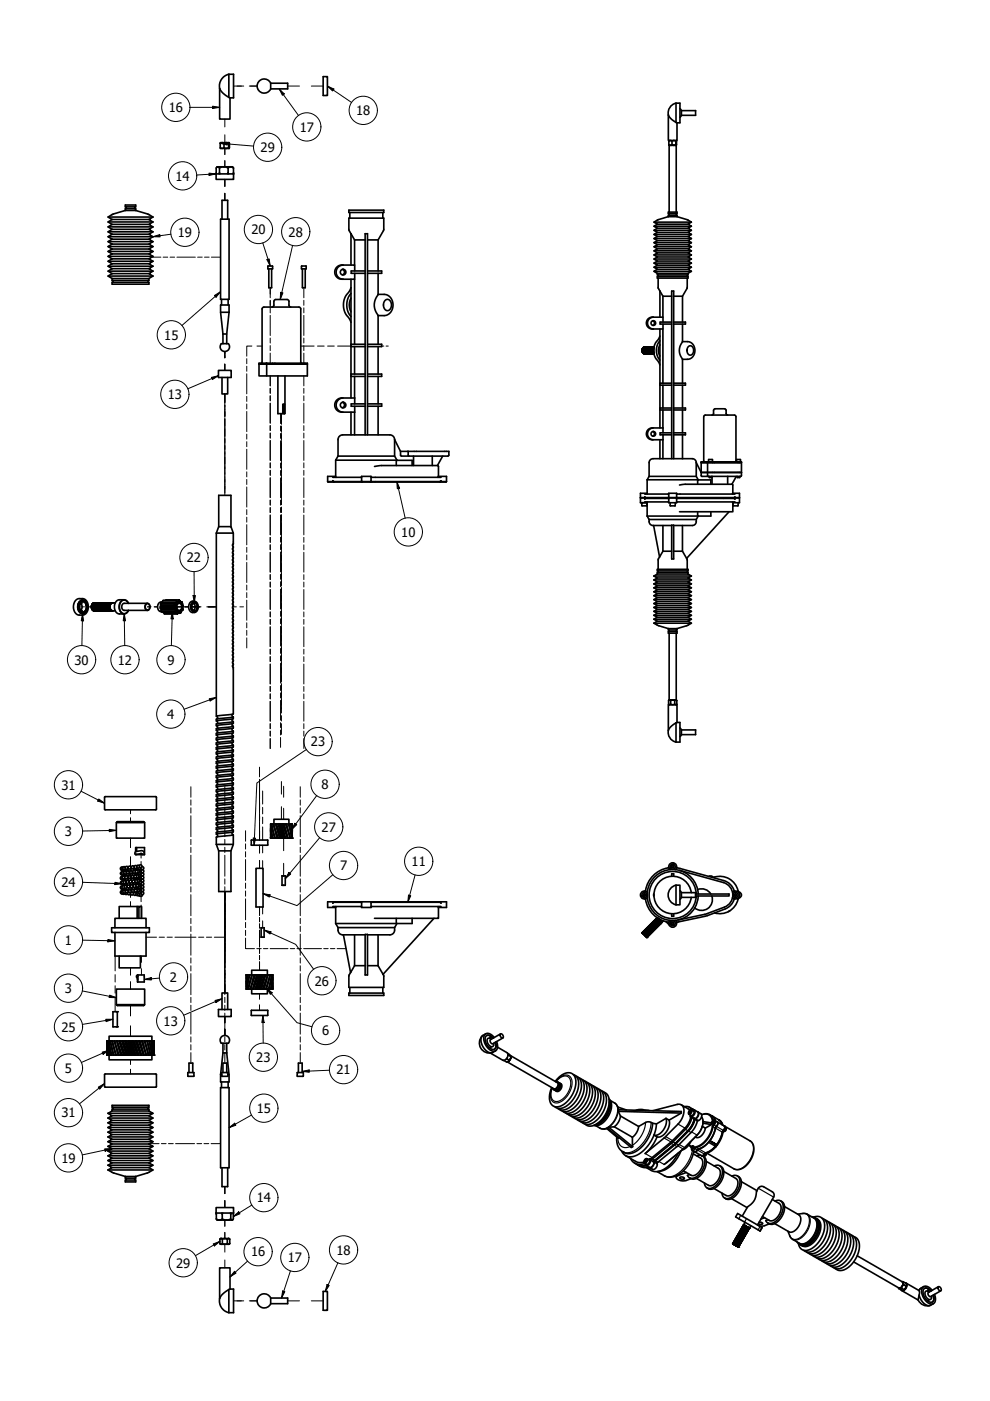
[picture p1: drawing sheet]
<svg xmlns="http://www.w3.org/2000/svg" width="210mm" height="297mm" viewBox="0 0 210 297" stroke-linecap="round" stroke-linejoin="round" font-family="sans-serif">
<defs><g id="words">
<g font-size="2.7">
<text x="35.8" y="23.8">16</text>
<text x="63.5" y="27.9">17</text>
<text x="75.5" y="24.4">18</text>
<text x="55.3" y="32.2">29</text>
<text x="37.2" y="38.3">14</text>
<text x="37.7" y="50.3">19</text>
<text x="53.3" y="49.7">20</text>
<text x="61.2" y="50.2">28</text>
<text x="34.8" y="72">15</text>
<text x="35.6" y="84.6">13</text>
<text x="85.1" y="113.8">10</text>
<text x="39.6" y="119.2">22</text>
<text x="15.8" y="140.9">30</text>
<text x="25" y="140.9">12</text>
<text x="35.5" y="140.9">9</text>
<text x="35.5" y="152.4">4</text>
<text x="65.9" y="158.3">23</text>
<text x="13" y="167.4">31</text>
<text x="68.2" y="167.3">8</text>
<text x="13.8" y="177.3">3</text>
<text x="68.2" y="176.3">27</text>
<text x="72.1" y="184.5">7</text>
<text x="87.3" y="183.6">11</text>
<text x="13" y="188">24</text>
<text x="13.8" y="200.3">1</text>
<text x="36" y="208.1">2</text>
<text x="66.7" y="209">26</text>
<text x="13.8" y="210.5">3</text>
<text x="13" y="218.7">25</text>
<text x="34.7" y="217.5">13</text>
<text x="68.3" y="219.5">6</text>
<text x="13.8" y="227.5">5</text>
<text x="54.3" y="225.2">23</text>
<text x="71.3" y="227.8">21</text>
<text x="13" y="236.9">31</text>
<text x="54.4" y="236">15</text>
<text x="13" y="246.5">19</text>
<text x="54.4" y="254.9">14</text>
<text x="37.3" y="268.7">29</text>
<text x="53.2" y="266.4">16</text>
<text x="61" y="267.6">17</text>
<text x="71.3" y="266">18</text>
</g>
</g></defs>
<!-- layer: Tweak Trail (ISO) -->
<g fill="none" stroke="#000" stroke-width=".21">
<path d="M49.5 18.2h2.2M52.9 18.2h1.6M61 18.2h2.5M66 18.2h2.5M47.7 25.2v1.7M47.7 28.6v1.6M47.7 31.5v1.3M47.7 34.1v1.3M47.7 38v1.5M32.2 54.5h1.9M34.6 54.5h1M36.1 54.5h.9"/>
<path d="M37.5 54.5h3.9M41.9 54.5h1M43.4 54.5h.9M44.8 54.5h2M47.7 41v1.5M47.7 74.5v1.4M47.7 77.2v1.3M52.3 76v1.1M52.3 77.6v1.1M52.3 79.2v4.3M53.4 73.4h-1.1v2.1M54.5 73.4h1.1"/>
<path d="M57.3 61v2.1M57.3 63.7v1.4M57.3 65.3v1M57.3 66.9v4.2M57.3 71.7v1M57.3 73.3v1M57.3 74.9v2.1M57.3 79.7v2.1M63.8 73.4h2.8M64.4 61v2.1M64.4 63.7v1M64.4 65.3v1"/>
<path d="M64.4 66.9v4.2M64.4 71.7v1M64.4 73.3v1M64.4 74.9v2.1M64.4 79.7v2.1M67.3 73.4h1.4M69.4 73.4h1.5M71.6 73.4h2.8M80.9 73.4h.5M81.9 73.4h.4M47.7 83.5v5M47.7 88.7v16.3"/>
<path d="M52.3 84v1.1M52.3 85.6v1.1M52.3 87.2v4.3M52.3 92v1.1M52.3 93.6v1.1M52.3 95.2v4.3M57.3 82.3v1.1M57.3 83.9v1.1M57.3 85.5v4.2M57.3 90.2v1.1M57.3 91.8v1.1M57.3 93.4v4.2"/>
<path d="M57.3 98.1v1.1M57.3 99.7v1.1M59.5 87.7v2.1M59.5 90.3v1.1M59.5 91.9v1M59.5 93.5v4.2M59.5 98.2v1M59.5 99.8v1M59.7 87.7v2.3M59.7 90.3v1.4M59.7 91.9v1.5M59.7 93.4v13.6"/>
<path d="M64.4 82.3v1.1M64.4 83.9v1.1M64.4 85.5v4.2M64.4 90.2v1.1M64.4 91.8v1.1M64.4 93.4v4.2M64.4 98.1v1.1M64.4 99.7v1.1M52.3 100v1.1M52.3 101.6v1.1M52.3 103.2v4.3M52.3 108v1.1"/>
<path d="M52.3 109.6v1.1M52.3 111.2v4.3M52.3 116v1.1M52.3 117.6v1.1M52.3 119.2v4.3M57.3 101.3v4.2M57.3 106v1.1M57.3 107.6v1.1M57.3 109.2v4.2M57.3 113.9v1.1M57.3 115.5v1.1M57.3 117.1v4.2"/>
<path d="M59.5 101.3v4.2M59.5 106v1.1M59.5 107.6v1.1M59.5 109.2v4.2M59.5 113.9v1.1M59.5 115.5v1M59.5 117.1v4.1M59.7 107.5v1.2M59.7 109.1v15.2M64.4 101.3v4.2M64.4 106v1.1M64.4 107.6v1.1"/>
<path d="M64.4 109.2v4.2M64.4 113.9v1.1M64.4 115.5v1.1M64.4 117.1v4.2M17.2 128.7h.7M18.7 128.7h.7M31.3 128.7h.7M32.7 128.7h.7M37.5 128.7h.8M39.2 128.7h.8M40.6 128.7h2M43.8 128.7h2.1"/>
<path d="M49.4 128.7h.7M50.9 128.7h.7M52.3 124v1.1M52.3 125.6v1.1M52.3 127.2v4.3M52.3 132v1.1M52.3 133.6v1.1M52.3 135.2v2.2M57.3 121.8v1.1M57.3 123.4v1.1M57.3 125v4.2M57.3 129.7v1.1"/>
<path d="M57.3 131.3v1.1M57.3 132.9v4.2M57.3 137.6v1.1M57.3 139.2v1.1M59.5 121.8v1M59.5 123.3v1.1M59.5 124.9v4.2M59.5 129.6v1.1M59.5 131.2v1.1M59.5 132.8v4.2M59.5 137.5v1M59.5 139.1v1"/>
<path d="M59.7 124.5v8M59.7 132.6v12M64.4 121.8v1.1M64.4 123.4v1.1M64.4 125v4.2M64.4 129.7v1.1M64.4 131.3v1.1M64.4 132.9v4.2M64.4 137.6v1.1M64.4 139.2v1.1M57.3 140.8v4.2M57.3 145.5v1.1"/>
<path d="M57.3 147.1v1.1M57.3 148.7v4.2M57.3 153.4v1.1M57.3 155v1.1M57.3 156.6v2.1M59.5 140.6v4.2M59.5 145.4v1M59.5 146.9v1.1M59.5 148.5v4.2M59.5 153.2v1.1M59.5 154.8v1M59.5 156.4v2.1"/>
<path d="M59.7 144.9v6.3M59.7 151.7v1.2M59.7 153.4v2.3M64.4 140.8v4.2M64.4 145.5v1.1M64.4 147.1v1.1M64.4 148.7v4.2M64.4 153.4v1.1M64.4 155v1.1M64.4 156.6v2.1M27.7 171.7v.8M27.7 173.4v.8"/>
<path d="M27.7 177.7v2M40.5 166.8v2.2M40.5 169.6v1.1M40.5 171.3v1.1M40.5 172.9v4.5M40.5 178v1.1M40.5 179.6v1.2M47.7 166.8v2.2M47.7 169.6v1.1M47.7 171.3v1.1M47.7 172.9v4.5M47.7 178v1.1"/>
<path d="M47.7 179.6v1.2M52.1 176.1v2.3M52.1 178.9v1.1M55 162.7v2M55 165.2v7.2M55 172.5v1.6M55 174.2v3.9M55 179.2v1.6M55.7 167.7v2.8M55.7 171.2v1.4M55.7 173.3v1.3M55.7 175.3v2.8"/>
<path d="M55.7 179.2v1.6M59.7 165.7v2.7M59.7 171v2.7M60.1 166.7v2.3M60.1 171.4v2.3M60.1 177.7v2.7M63.7 166.8v2.2M63.7 169.6v1.1M63.7 171.3v1.1M63.7 172.9v4.5M63.7 178v1.1M63.7 179.6v1.2"/>
<path d="M27.7 181.7v2M27.7 184.2v.1M27.7 184.5v.1M27.7 185.2v.2M27.7 185.6v.2M27.7 186.1v.2M27.7 186.4v.2M27.7 187.2v.2M27.7 187.6v.1M27.7 188.1v.2M27.7 188.5v.1M27.7 189.2v1"/>
<path d="M27.7 191.2v1M29.9 181.2v.7M29.9 182.6v.8M29.9 184h.1M29.9 184.1v2.9M29.9 187.7v1.4M29.9 189.8v1.4M29.9 191.9v2.8M31 198.7h2.2M33.8 198.7h1.1M35.4 198.7h1.1M37.1 198.7h4.4"/>
<path d="M40.5 181.3v4.5M40.5 186.3v1.2M40.5 188v1.1M40.5 189.7v4.4M40.5 194.7v1.1M40.5 196.4v1.1M40.5 198.1v4.4M42.1 198.7h1.1M43.8 198.7h1.1M47.7 196.1v2.6h-2.3M47.7 181.3v4.5M47.7 186.3v1.2"/>
<path d="M47.7 188v22.9M47.7 189v1.7M47.7 191.1v.9M47.7 192.4v.9M47.7 193.7v3.4M47.7 197.5v.8M47.7 198.7v.9M52.1 198.9v2.2h1.9M52.1 180.6v1.1M52.1 182.2v4.5M52.1 187.2v1.1M52.1 188.9v1.1"/>
<path d="M52.1 190.6v4.4M52.1 195.6v1.1M52.1 197.2v1.1M55 182.5v1.6M55 192.3v1.8M55 194.5v.9M55 195.9v.9M55 197.2v3.6M55.7 182.5v1.6M55.7 192.3v1.5M55.7 195.2v1.5M60.1 183v2.7"/>
<path d="M63.7 181.3v4.5M63.7 186.3v1.2M63.7 188v1.1M63.7 189.7v4.4M63.7 194.7v1.1M63.7 196.4v1.1M63.7 198.1v4.4M24.4 202.7v3.1M24.4 206.6v1.6M24.4 209v1.6M24.4 211.4v3.1M27.7 205.2v1.5"/>
<path d="M27.7 208.2v1.5M27.7 213.2v2.2M27.7 217.5v2.2M30 202.7v1.3M30 205.4v1.3M40.5 203.1v1.1M40.5 204.8v1.1M40.5 206.4v4.5M40.5 211.5v1.1M40.5 213.1v1.1M40.5 214.8v4.5M40.5 219.8v1.1"/>
<path d="M47.7 211.5v1.1M47.7 213.1v1.1M47.7 214.8v4.7M47.7 219.8v1.1M47.7 200v1.7M54.4 201.1h1M55 201.2v.9M55 202.6v.9M55 203.9v1.8M55 210.7v1.2M55 213v1.2M55.9 201.1h.9"/>
<path d="M57.3 201.1h3.8M61.5 201.1h1M63 201.1h.9M63.7 203.1v1.1M63.7 204.8v1.1M63.7 206.4v4.5M63.7 211.5v1.1M63.7 213.1v1.1M63.7 214.8v4.5M63.7 219.8v1.1M64.4 201.1h3.8M68.6 201.1h1"/>
<path d="M70.1 201.1h.9M71.5 201.1h1.9M27.7 224.7v1M27.7 226.7v1M40.5 221.5v1.1M40.5 223.2v2.2M47.7 221.5v1.1M47.7 223.2v2.2M63.7 221.5v1.1M63.7 223.2v2.2M31.7 242.5h2M34.2 242.5h1"/>
<path d="M35.7 242.5h1M37.2 242.5h4M41.8 242.5h1M43.3 242.5h1M44.8 242.5h2M47.7 251.6v1.5M47.7 254.5v1.5M47.7 258.7v1.3M47.7 261.3v1.3M47.7 263.8v1.7M47.7 267.1v1.7M49.5 275.8h2.2"/>
<path d="M52.9 275.8h1.6M61 275.8h2.5M66 275.8h2.5"/>
</g>
<!-- layer: Visible (ISO) -->
<g fill="none" stroke="#000" stroke-width=".35">
<path d="M46.6 18.8a4 4 0 0 0 1.9 1.8M46.6 18.8v6.4h2.2v-4.5M48.5 15.7v4.9M48.5 15.7h1v5h-.7M48.5 15.7a2.56 2.56 0 0 0-1.9 3M57.4 17.6v1.2M57.4 17.6h3.6v1.2h-3.6M57.4 17.6a1.5 1.5 0 0 0-2.3-.5 1.5 1.5 0 0 0 0 2.3 1.5 1.5 0 0 0 2.3-.6M68.5 16.2h.9v4h-.9zM45.8 36.9v1.1h3.7v-1.1M45.9 35.5l.2-.1h3.2l.2 .2M46.5 36.6l.1 .3h1.7l.1-.3"/>
<path d="M46.5 36.6v.3h-.7M46.5 35.6v1M46.7 30.4l.4-.2 .4 .2M46.7 30.4v.9M46.8 30.3l-.1 .1M46.8 30.2h1.8M46.8 30.2v.1M47.5 30.4l.5-.2 .5 .2M47.5 31.3l.5 .2 .5-.2M47.5 31.3l-.4 .2-.4-.2 .1 .2h1.8M47.5 30.4v.9M48.4 35.6a.77 .77 0 0 1 1.1 0"/>
<path d="M48.4 35.6a1.81 1.81 0 0 0-1.9 0 .37 .37 0 0 0-.3-.2 .37 .37 0 0 0-.4 .2v1.3M48.4 36.6l.1 .3h1M48.4 35.6v1M48.5 31.3l.1 .2M48.5 30.4v.9M48.5 20.6l.3 .1M48.6 30.2l-.1 .2M48.6 30.2v1.3M48.6 30.2v.1M48.6 31.5h.1M49.5 35.6v1.3M49.5 36.9h.1"/>
<path d="M141.7 24.4a3.3 3.3 0 0 0 1.6 1.6M141.7 24.4v5.4h1.8v-3.8M141.8 29.9v.8M141.9 29.8l-.1 .1 1.6-.1v1M142.5 30.7l.4 .1 .4-.1M142.5 30.7l-.4 .1-.3-.1 .1 .1h1.5M142.5 29.9v.8M143.3 30.7l.1 .1M143.3 29.9v.8M143.3 21.9a2.14 2.14 0 0 0-1.6 2.5M143.3 26h.2M143.3 21.9v4.1"/>
<path d="M143.3 21.9h.9v4.1h-.7M143.4 29.8h.1M143.4 30.8h.1M144.2 23l.3 .5M144.5 23.5v1M144.5 23.5h3v1h-3M144.5 24.5l-.3 .4M22.9 46h9.5M22.9 47.1h9.5M22.9 48.1h9.5M22.9 49.1h9.5M22.9 50.2h9.5"/>
<path d="M22.9 51.2h9.5M22.9 52.3h9.5M22.9 53.3h9.5M22.9 54.4h9.5M22.9 55.4h9.5M22.9 56.4h9.5M22.9 57.5h9.5M22.9 58.5h9.5M23.8 46.5l-.9 .6 .9 .5M23.8 47.6l-.9 .5 .9 .5M23.8 48.6l-.9 .5 .9 .6M23.8 49.7l-.9 .5 .9 .5"/>
<path d="M23.8 50.7l-.9 .5 .9 .6M23.8 51.8l-.9 .5 .9 .5M23.8 52.8l-.9 .5 .9 .5M23.8 53.8l-.9 .6 .9 .5M23.8 54.9l-.9 .5 .9 .5M23.8 55.9l-.9 .5 .9 .6M23.8 57l-.9 .5 .9 .5M23.8 58l-.9 .5 .9 .6M23.8 59.9h7.8v.4h-7.8zM23.8 46.5h7.8M23.8 47.6h7.8M23.8 48.6h7.8"/>
<path d="M23.8 49.7h7.8M23.8 50.7h7.8M23.8 51.8h7.8M23.8 52.8h7.8M23.8 53.8h7.8M23.8 54.9h7.8M23.8 55.9h7.8M23.8 57h7.8M23.8 58h7.8M23.8 59.1h7.8M24 59.5v.4M26.6 44.6l-2.7 .8-1 .6 .9 .5"/>
<path d="M26.6 43.5h2.2v.4h-2.2zM26.6 44.6v-.3h2.2v.3M26.6 44.6h2.2M26.8 43.9v.4M28.6 43.9v.4M28.8 44.6l2.6 .8 1 .6M31.4 59.5v.4M32.4 46l-.8 .5 .8 .6M32.4 47.1l-.8 .5 .8 .5M32.4 48.1l-.8 .5 .8 .5M32.4 49.1l-.8 .6 .8 .5M32.4 50.2l-.8 .5 .8 .5"/>
<path d="M32.4 51.2l-.8 .6 .8 .5M32.4 52.3l-.8 .5 .8 .5M32.4 53.3l-.8 .5 .8 .6M32.4 54.4l-.8 .5 .8 .5M32.4 55.4l-.8 .5 .8 .5M32.4 56.4l-.8 .6 .8 .5M32.4 57.5l-.8 .5 .8 .5M32.4 58.5l-.8 .6v.4h-7.8v-.4M46.8 46.5h1.8v17h-1.8zM47.1 46.5v-4h1.2v4M56.8 56.4h1v.6h-1zM57 57v4h.6v-4"/>
<path d="M63.9 56.4h1v.6h-1zM64.1 57v4h.6v-4M72.6 57.1a.6 .6 0 0 1 .4 .6 .6 .6 0 0 1-.4 .6M72.7 56.2h2.5v1.2M72.7 56.2a1.5 1.5 0 0 0-1.4 1.5 1.5 1.5 0 0 0 1.4 1.5M72.7 56.2a1.52 1.52 0 0 0-1.7 1.5 1.52 1.52 0 0 0 1.7 1.5M74 44.6h7.4v.5h-7.4zM74.2 45.1v1.2M74.4 49.6l-.4-.8v-2.5h7.4a4.9 4.9 0 0 1-1.2 4.6v6.5M74.4 49.5l.8 1.4M74.4 49.5v6.7M74.4 59.2v25.2"/>
<path d="M75.2 50.9h2.2M75.2 50.9v5.3M75.2 59.2v13.8M75.2 58v1.2h-2.5M77.4 57.4h-2.9v.6h2.9M77.9 57.4h3v.6h-3M77.9 50.9h2.3M80.2 58v4.4M81.2 45.1v1.2M138.7 57.5h7.9M138.7 47.1h7.9M138.7 48h7.9"/>
<path d="M138.7 48.8h7.9M138.7 49.7h7.9M138.7 50.6h7.9M138.7 51.4h7.9M138.7 52.3h7.9M138.7 53.2h7.9M138.7 54.1h7.9M138.7 54.9h7.9M138.7 55.8h7.9M138.7 56.7h7.9M139.4 47.5l-.7 .5 .7 .4M139.4 48.4l-.7 .4 .7 .5"/>
<path d="M139.4 49.3l-.7 .4 .7 .4M139.4 50.1l-.7 .5 .7 .4M139.4 51l-.7 .4 .7 .5M139.4 51.9l-.7 .4 .7 .4M139.4 52.7l-.7 .5 .7 .4M139.4 53.6l-.7 .5 .7 .4M139.4 54.5l-.7 .4 .7 .5M139.4 55.4l-.7 .4 .7 .4M139.4 56.2l-.7 .5 .7 .4M139.4 57.1l-.7 .4 .7 .5M139.4 58h6.5M139.4 58.6h6.5v.4h-6.5z"/>
<path d="M139.4 47.5h6.5M139.4 48.4h6.5M139.4 49.3h6.5M139.4 50.1h6.5M139.4 51h6.5M139.4 51.9h6.5M139.4 52.7h6.5M139.4 53.6h6.5M139.4 54.5h6.5M139.4 55.4h6.5M139.4 56.2h6.5M139.4 57.1h6.5"/>
<path d="M139.5 59l.1 2.1 .3 .6M139.5 58.3v.3M141.7 45.9l-2.2 .7-.8 .5 .7 .4M141.7 45h1.8v.3h-1.8zM141.7 45.9v-.3h1.8v.3M141.7 45.9h1.8M141.9 45v-14.2h1.5v14.2M141.9 45.3v.3M143.4 45.3v.3M143.5 45.9l2.3 .7 .8 .5M145.7 59a4.1 4.1 0 0 1-1 3.8v5.5M145.7 58.3v.3"/>
<path d="M146.6 47.1l-.7 .4 .7 .5M146.6 48l-.7 .4 .7 .4M146.6 48.8l-.7 .5 .7 .4M146.6 49.7l-.7 .4 .7 .5M146.6 50.6l-.7 .4 .7 .4M146.6 51.4l-.7 .5 .7 .4M146.6 52.3l-.7 .4 .7 .5M146.6 53.2l-.7 .4 .7 .5M146.6 54.1l-.7 .4 .7 .4M146.6 54.9l-.7 .5 .7 .4M146.6 55.8l-.7 .4 .7 .5M146.6 56.7l-.7 .4 .7 .4"/>
<path d="M146.6 57.5l-.7 .5v.3h-6.5v-.3M46.3 78.5h2.7v1.5h-2.7zM46.8 66.2h1.8M46.9 72.9h1.5a1 1 0 0 1 0 1.3 1 1 0 0 1-1.4 0 1 1 0 0 1-.1-1.3zM47 63.5v1.2M47.3 70.8v2.1M47.3 70.8h.8M48.4 63.5v1.2M48.6 66.2v-1.5h-1.8v1.5l.5 4.6M48.6 66.2l-.5 4.6v2.1M54.9 77.2h10.3zM54.9 77h10.3v2.7h-10.3z"/>
<path d="M56.5 77v2.7M58.1 64.7l-.4 .4M58.1 64.7v-.8l.2-.3h2.8a1.53 1.53 0 0 1 .2 1.3l.4 .2M58.9 79.7v8h1.1M60.4 79.7l-.1 8M63.4 65.1h-7.4l-.4 .2v11.5l-.2 .2M63.4 65.1l.4 .4v11.3l.2 .2M74.4 62.2a3.8 3.8 0 0 0 0 4.9M74.4 63.2a3 3 0 0 0 0 2.9M74.4 61l-.4 .8a4 4 0 0 0 0 5.7l.4 .9M74.4 79.8h3M74.4 79.3h3"/>
<path d="M74.4 73.5h3M74.4 73h3M75.2 73.5v5.8M75.2 79.8v4.6M77.9 79.3h3v.5h-3M77.9 73h3v.5h-3M80.2 62.4l-.2 .3a3.4 3.4 0 0 0 .2 4.2M80.2 62.4h1.2a2.28 2.28 0 0 1 1.9 2.3 2.28 2.28 0 0 1-1.9 2.2h-1.2M80.2 66.9v6.1M80.2 73.5v5.8M80.2 79.8v5.8M81.6 63.7a.84 .84 0 0 1 1-.1 .84 .84 0 0 1 .4 1 .89 .89 0 0 1-.3 1 .89 .89 0 0 1-1.1 0 1.54 1.54 0 0 1 0-1.9z"/>
<path d="M136.1 74.4l.1 .1M136.1 74.3v.1M136.1 74.4h2.5M136.1 74.3h2.5M136.1 74.2h2.5M136.1 74.2v.1M136.1 74.4h.1M136.2 74.1l-.1 .1M136.2 74.5h2.4M136.2 74.5h.1M136.2 74.5v.1M136.2 74.1h.1"/>
<path d="M136.2 74v.1M136.2 74.6h2.4M136.2 74h2.4M136.2 74.6h.1M136.2 73.9v.1M136.2 74.7l2.4 .1M136.2 73.9h2.4M136.2 74.7v.1M136.2 74.6v.1M136.3 74.8l2.3 .1M136.3 73.8h2.3M136.3 73.8h.1"/>
<path d="M136.3 74.8v.1M136.3 74.8h.1M136.3 73.8v.1M136.4 74.9l2.2 .1M136.4 73.7v.1M136.4 74.9h.1M136.4 74.9h2.2M136.4 73.7h.1M136.5 74.9v.1M136.5 75h2.2M136.5 73.6v.1M136.5 73.6h.1"/>
<path d="M136.5 75h.1M136.6 73.6h-.1M136.6 75h.1M138.4 68a.5 .5 0 0 1 .4 .5 .5 .5 0 0 1-.4 .5M138.5 67.2h2.1v1.1M138.5 67.2a1.25 1.25 0 0 0-1.2 1.3 1.25 1.25 0 0 0 1.2 1.3M138.5 67.2a1.27 1.27 0 0 0-1.5 1.3 1.27 1.27 0 0 0 1.5 1.3M138.6 74.1h-2.4M138.6 74h-2.4M138.6 73.9h-2.4M138.6 73.8h-2.3M138.6 73.7h-2.2"/>
<path d="M138.7 73.6h-2.1M138.7 73.6h-2.2M139.9 61.7l.7 1.1M139.9 72.3a3.2 3.2 0 0 0 0 4M139.9 73.1a2.49 2.49 0 0 0 0 2.4M139.9 71.2l-.2 .5a3.5 3.5 0 0 0 0 5.2l.2 .5M139.9 61.7v5.5M139.9 69.8v20.9M140.6 62.8h1.8M140.6 62.8v4.4M140.6 69.8v11.4M140.6 68.7v1.1h-2.1"/>
<path d="M142.4 68.3h-2.4v.4h2.4M142.8 68.3h2.5v.4h-2.5M142.8 62.8h1.9M144.7 68.7v3.8l-.2 .3a2.82 2.82 0 0 0 .2 3.4M144.7 72.4h1.1a1.91 1.91 0 0 1 1.5 1.9 1.91 1.91 0 0 1-1.5 1.9h-1.1M144.7 76.2v5M145.9 73.5a.73 .73 0 0 1 .9 0 .73 .73 0 0 1 .3 .9 .74 .74 0 0 1-.8 .9 .74 .74 0 0 1-.6-1zM47.1 80v3.5h1.2v-3.5M60.2 85.7v2h.1M60.2 87.7h-.2v-2h.3v2M71.2 97.6h13M71.2 97.6v3.4"/>
<path d="M71.7 96.7h12M71.7 96.7l-.5 .9M72.6 85.3a.6 .6 0 0 1 .4 .6 .6 .6 0 0 1-.4 .6M72.7 84.4a1.5 1.5 0 0 0-1.4 1.5 1.5 1.5 0 0 0 1.4 1.5M74.4 87.4v4.8M75.2 87.4v4.8M75.2 85.6v-1.2h-2.5a1.52 1.52 0 0 0-1.7 1.5 1.52 1.52 0 0 0 1.7 1.5h2.5v-1.3M77.4 92.2v-42.7h.5v42.7M77.4 85.6h-2.9v.5h2.9M77.9 85.6h3v.5h-3M80.2 86.1v6.1M83.7 96.7l.5 .9"/>
<path d="M83.7 93.2l1.2 2.5M83.7 93.2v3.5M83.7 93.2a1 1 0 0 0-1-1h-10a1 1 0 0 0-1 1v3.5M84 98.7v-1.1h3.4v1.1M84.2 97.6h.1M84.9 95.7h10.3v.8l-.2 .2h-9.9l-.2-.1zM86.5 95.7v.8l.2 .2M87.7 96.7v2M91.7 96.7v2M92.8 98.7h-11.9l-1.5 .2M92.8 98.7l.2 .2v2.1M93.9 96.7l-1.2 2"/>
<path d="M137.6 98.1a.83 .83 0 0 1 .9-.8h8.3a.83 .83 0 0 1 .8 .8M137.6 98.1v2.9M138.4 91.5a.5 .5 0 0 1 .4 .5 .5 .5 0 0 1-.4 .5M138.5 90.7a1.25 1.25 0 0 0-1.2 1.3 1.25 1.25 0 0 0 1.2 1.2M139.9 93.2v4.1M139.9 86.9h2.5M139.9 86.5h2.5M139.9 81.7h2.5M139.9 81.2h2.5M140.6 81.7v4.8M140.6 86.9v4.9M140.6 90.7h-2.1a1.27 1.27 0 0 0-1.5 1.3 1.27 1.27 0 0 0 1.5 1.2h2.1"/>
<path d="M140.6 92.2v5.1M142.4 97.3v-35.6h.4v35.6M142.4 91.8h-2.4v.4h2.4M142.8 91.8h2.5v.4h-2.5M142.8 86.5h2.5v.4h-2.5M142.8 81.2h2.5v.5h-2.5M144.7 81.7v4.8M144.7 86.9v4.9M144.7 92.2v5.1M148.7 98.1h8.5zM148.7 97.9h8.5v2.9l-.2 .2h-8.2zM150 97.9v2.9l.2 .2"/>
<path d="M150.2 97.9l.1-.5h.7l.1 .5M151.6 86.7h2.2l.2 .3v.8l.3 .2M151.6 86.7l-.3 .1-.1 1-.2 .2M157 97.9v-.5h-.8v.5l-.2-.1v-9.6l-.3-.2h-6.2l-.3 .3v9.5l-.2 .1M45.9 113l.5-1.3h2.6l.5 1.3M45.9 113h3.6M45.9 113v38.9M46.4 111.7v-6.7h2.6v6.7M49.5 115.3l-.2 .2 .2 .4-.2 .4 .2 .4-.2 .3 .2 .5-.2 .3 .2 .5-.2 .3 .2 .4-.2 .4 .2 .4-.2 .3 .2 .5-.2 .3 .2 .5-.2 .3 .2 .4-.2 .4 .2 .4-.2 .4 .2 .4-.2 .3 .2 .5-.2 .3 .2 .5-.2 .3 .2 .4-.2 .4 .2 .4-.2 .3 .2 .5-.2 .3 .2 .5-.2 .3 .2 .4-.2 .4 .2 .4-.2 .3 .2 .5-.2 .3 .2 .5-.2 .3 .2 .4-.2 .4 .2 .4-.2 .3 .2 .5-.2 .3 .2 .5-.2 .3 .2 .4-.2 .4 .2 .4-.2 .4 .2 .4-.2 .3 .2 .5-.2 .3 .2 .4-.2 .4 .2 .4-.2 .4 .2 .4-.2 .3 .2 .5-.2 .6 .2 .2M49.5 113v2.2M49.5 115.2v.1M69.5 102.1l1.3 .1"/>
<path d="M70.6 101.2h6.1M70.8 102.1l-.2-.2 .2 .3h6M71.2 101.2v-.2h-1.7v1.1M76.7 102l-.2 .1h-7M76.7 102.1h2M76.7 102.1v-1.1h2v1.1M76.7 102.1l.1 .1M76.8 102.2h1.8M78.7 102l.1 .1h14.5l.2-.2-.2 .2M78.7 101.2h14.8M78.7 102.1l-.1 .1M92.9 101.2v-.2h1.8v1.1"/>
<path d="M93.3 102.1l-14.7 .1M93.3 102.1h1.4M94.7 102.1l-1.4 .1M135.8 105.5l.1 .1M136.1 106.6h1.1l-.1 .6h-1zM136.7 105.3l.2 .2zM136.7 104.8h5.1M136.7 106.4h5.1M136.8 105.5l.1 .1-.2 .2 .2-.1 4.9 .1M137.2 101.7h10.8M137.2 101.7v2.9M137.2 106.6v2.8"/>
<path d="M137.2 109.4h10.7M137.2 109.4l.4 .7M137.2 104.8v-.2h-1.4v.9M137.6 110.1a.97 .97 0 0 0 .9 1.3h3.9M137.6 101h10M137.6 101l-.4 .7M137.6 110.1h10M138.6 111.4l1.2 6.7M139.8 118.1l-.3 .6v2M140.6 116.9l-.8 1.2M140.6 111.4v5.5M140.6 116.9h1.8"/>
<path d="M141.8 105.4l-6 .1M141.8 105.5v-.9h1.7v.9M141.8 105.6v1h1.7v-1M141.8 105.5h1.7M141.8 105.5l.1 .1M142.1 106.6l.1 .7 .9-.1 .1-.6M142.4 111.4h.4v7.1h-.4zM142.8 116.9h1.9M143.5 105.6h12.1M143.5 105.4l12.1 .1 .2-.1-.1 .1M143.5 104.8h12.3M143.5 105.6h-7.7v1h1.4v-.2"/>
<path d="M143.5 106.4h12.3M143.5 105.5l-.1 .1M144.7 111.4v5.5M145.6 118.4l.1 2.3M147.6 101l.4 .7M147.6 110.1v.5a.84 .84 0 0 1-.8 .8h-4M147.9 102.7v-1h2.8v1M147.9 108.5v.9h2.8v-.9M148 109.4l-.4 .7M148 101.7h.1M148.7 100.2l-1.1-2.1v2.9M148.7 100.2h8.5z"/>
<path d="M150.4 101v.3h.5v-.3M151 101v1.7M154.3 101v1.7M154.6 108.5l-9 9.9-.9-1.5M155.2 102.7h-9.9l-1.2 .1M155.2 102.7l.2 .1v1.8M155.3 104.8v-.2h1.5v.9M155.4 106.6v1.9h-11.3M155.4 106.6l.1 .7 1-.1v-.6M155.6 105.6l.2 .2-.1-.1-12.2 .1M155.6 105.6h1.2v1h-1.5v-.2M155.7 105.5h1.1"/>
<path d="M155.7 105.5l-.1 .1M156.1 101l-.9 1.7M156.3 101v.3h.5v-.3M156.8 105.5l-.1 .1M16.1 127.2l.5-.3h.9a1.85 1.85 0 0 1 1.2 1.8 1.85 1.85 0 0 1-1.2 1.7h-.7a1.93 1.93 0 0 1-.7-3.2zM16.5 128.8v.1M16.5 128.9l.4 .7M16.5 129v.1M16.6 128.2h-.1M16.6 127.9v.2M16.7 129.5h.1M16.8 127.6l.1 .1"/>
<path d="M16.9 129.6l.6 .2M16.9 129.6h.1M16.9 127.5a.99 .99 0 0 1 1.1-.1 .99 .99 0 0 1 .5 1 1.24 1.24 0 0 1-1.4 1.6 1.77 1.77 0 0 1-.2-2.5zM16.9 129.7v.2M17.1 127.7a.85 .85 0 0 1 1 .1 .85 .85 0 0 1 .2 .9 .83 .83 0 0 1-.8 1.1 .83 .83 0 0 1-.8-1l.1-.6zM17.1 127.6a1.25 1.25 0 0 0-.6 1.3M17.1 127.6h.1M17.1 129.8v.2M17.1 129.8h-.1M17.2 128a1.08 1.08 0 0 1 0 1.4M17.2 127.3v.2M17.2 127.3l.2 .1"/>
<path d="M17.3 127.3h.1M17.4 127.2l.4 .2M17.5 127.8a.91 .91 0 0 0-.6 .9 .91 .91 0 0 0 .6 .8M17.5 127.5l-.4 .1M17.6 129.8v.3M17.6 127.3l-.3 .2M17.7 129.8h-.1M17.8 127.4l.5 .9M17.8 127.4h.1M17.9 127.4v.2M18.2 129.5l-.2 .1M18.2 129.2v.2"/>
<path d="M18.2 128.1l.1 .1M18.3 128.3a1.5 1.5 0 0 1-.9 1.8M18.3 128.3h.1M18.3 128.3v.1M19.4 128.6l3.9 .1h-.4M19.4 128.8v.1M19.4 128.6v.1M19.4 128.7l3.5 .1M19.4 128.6h.1M19.4 128.7v.1M19.4 128.4l3.9 .1-3.9 .1M19.4 128.4v.2"/>
<path d="M19.4 128.9h3.5M19.4 128.9h.1M19.4 128.9v.1M19.4 128.4h.1M19.4 128.3v.1M19.4 129v.1M19.4 129.1h3.6M19.4 129.1h.1M19.4 128.3h.1M19.5 129.2l4 .1h-3.9M19.5 128.2h3.9l-.4 .1M19.5 128.2v.1"/>
<path d="M19.5 129.1v.1M19.6 129.3l4 .1h-.4M19.6 128l3.9 .1-4 .1M19.6 128v.1M19.6 129.2v.1M19.6 128.1h.1M19.7 127.9l3.9 .1h-4M19.7 129.4h3.5M19.7 127.9v.1M19.7 129.4h.1M19.7 129.3v.1M19.8 129.4v.1"/>
<path d="M19.8 129.5h4.1h-.5h.4M19.8 127.9l4-.1-4.1 .1M19.8 127.9h.1M19.9 129.5h.1M19.9 127.8v.1M20 129.5h.1M20 127.8h.1M22.9 128.8h.4l-.4 .1M22.9 128.9l.5 .1h-4M23 128.3h.4l-4 .1M23 129.1h.4l-3.9 .1M23 128.3h-3.6"/>
<path d="M23 129.1h.2M23.2 128.3h-.2M23.2 128.9l.1 .1M23.2 129.4h.5l-3.9 .1M23.3 128.4h-.1M23.3 129.5h.5M23.4 127.8h.5h-4M23.8 129.5h.6M23.8 127.8h.6M25.6 127.5a.9 .9 0 0 1 1-.3 .9 .9 0 0 1 .6 .7 .94 .94 0 0 0-1-.7 .94 .94 0 0 0-.8 1 1.25 1.25 0 0 0 .1 1.3 1.25 1.25 0 0 0 1.2 .5l.5-.6a1 1 0 0 1-1.1 .7 1 1 0 0 1-.8-1.1v-.7zM26.3 127.2h-1a1.59 1.59 0 0 0-1 1.5 1.59 1.59 0 0 0 1 1.5h1M30.9 128.1a.62 .62 0 0 1 .8 .1 .62 .62 0 0 1 0 .8 .53 .53 0 0 1-.7 .4 .53 .53 0 0 1-.3-.7z"/>
<path d="M31 128.1a.66 .66 0 0 1 .8 .4 .66 .66 0 0 1-.4 .8 .72 .72 0 0 1-.6-.5 .72 .72 0 0 1 .2-.7zM31.3 127.9h-5a.79 .79 0 0 0-.5 .8 .79 .79 0 0 0 .5 .7h5M34 128.6v.4h3.4l.1 .2M34 128.9h2.7M34 128.3l.1 .1M34 128.3l3.4 .1M34.1 128h2.7M34.1 128.6h-.1M34.1 129.3l.2 .4h2.7M34.1 128.4v.2M34.1 128.4h.1M34.2 128.6h3.1h-3.3"/>
<path d="M34.2 128.6h-.1M34.2 128.4v.2M34.2 128.4h3.2M34.2 129.2l-.1 .1M34.3 129.2l-.1-.2v.2M34.3 129.2h3.2l-.2 .1-3.2 .1M34.3 129.2h-.1M34.3 127.7l.1 .2M34.3 127.7h3.2l.1 .2h-3.2M34.4 127.7a1.01 1.01 0 0 0-1 .9 1.01 1.01 0 0 0 .9 1.1M34.4 127.9h.1M34.4 127.9h-.1"/>
<path d="M34.6 129.8l.3 .3h2.7M34.6 129.7v.1M36.7 128.9l.5-.3v.4zM36.8 128h.5l-.1 .3zM37.1 127.9h-3l-.1 .4M37.2 129.4l.1-.1 .2 .3-.5 .1zM37.3 127.3l.5 .2-.3 .2zM37.3 127.3h-2.7l-.3 .4M37.4 128.4l-.1 .2M37.5 129.5h.3l-.1 .3h-3.1M37.6 127.9l-.1 .2-.2-.1M37.7 127.5h.3v.2h-.2"/>
<path d="M37.7 128a.71 .71 0 0 1 .9 .5 .71 .71 0 0 1-.4 .9 .73 .73 0 0 1-.7-.5 .73 .73 0 0 1 .2-.9zM37.7 129.8h.3l-.4 .3zM37.8 127.5v.3l.2-.1M37.8 129.5l-.2-.1-.1 .2M37.8 130h.5M38 127.2l.3 .3h-.3zM38 127.2h-2.8l-.2 .1M38 129.8h.3l-.1-.2h-.2v.2M38.3 129.8l.2-.2-.2 .4zM38.3 127.6h.2M38.3 127.5l-.1 .3 .2 .1 .1-.2h-.2M38.4 129.4h.3l-.2-.2-.1 .2 .1 .2"/>
<path d="M38.5 127.6l.2 .4zM38.7 128l-.1 .1v.3l.2-.1h-.2M38.8 129l-.1 .4zM38.8 128.3v.4zM38.8 128.7h-.1l-.1 .2 .2 .1M40.4 127.7l.8-.2a1.27 1.27 0 0 1 .8 1.2 1.27 1.27 0 0 1-.8 1.2h-.3a1.32 1.32 0 0 1-.5-2.2zM40.5 128.9l.3 .6 .4 .1M40.5 128.9h.1M40.6 128.1l-.1 .1M40.6 129.2v.1M40.6 128.1l-.1 .3M40.6 128.1h.1"/>
<path d="M40.6 129.3v.1M40.7 127.9h.1M40.8 127.8a.79 .79 0 0 1 .9 .1 .79 .79 0 0 1 .2 .9 .78 .78 0 0 1-.8 .9 .78 .78 0 0 1-.7-1zM40.8 129.5h-.1M40.8 127.8l-.2 .3M40.8 127.7v.1M40.8 127.9a.74 .74 0 0 1 .9 .2 .74 .74 0 0 1 .1 .9 .63 .63 0 0 1-.8 .5 .63 .63 0 0 1-.4-.8zM40.8 127.8h.2h-.2M40.9 129.5v.1M40.9 129.6l.2 .1M40.9 129.6h.1M40.9 127.7l.1 .1"/>
<path d="M41 127.9a.89 .89 0 0 1 0 1.5M41 129.7h.1M41.1 127.8v-.2a.87 .87 0 0 1 .7 .8M41.2 127.7h.1M41.2 127.9a.8 .8 0 0 0-.6 .8 .8 .8 0 0 0 .6 .7M41.2 127.8h-.4M41.2 129.6v.1M41.4 127.7l-.1 .1M41.5 127.8v.1M41.5 129.5l-.2 .1M41.6 129.4l-.1 .1M41.7 128.1v.1"/>
<path d="M41.8 129.1h-.1M41.8 129.1h.1M41.8 128.9a.87 .87 0 0 1-.7 .8M138.7 132.1l.8 .5 2.2 .7M138.7 131.3l.7 .4-.7 .4M138.7 130.5l.7 .4-.7 .4M138.7 129.6l.7 .4-.7 .5M138.7 128.8l.7 .4-.7 .4M138.7 128l.7 .4-.7 .4M138.7 127.1l.7 .4-.7 .5M138.7 126.3l.7 .4-.7 .4M138.7 125.5l.7 .4-.7 .4"/>
<path d="M138.7 124.6l.7 .4-.7 .5M138.7 123.8l.7 .4-.7 .4M138.7 123l.7 .4-.7 .4M138.7 122.1l.7 .4-.7 .5M138.7 129.6h7.9M138.7 128h7.9M138.7 132.1h7.9M138.7 131.3h7.9M138.7 130.5h7.9M138.7 128.8h7.9M138.7 127.1h7.9M138.7 126.3h7.9"/>
<path d="M138.7 125.5h7.9M138.7 124.6h7.9M138.7 123.8h7.9M138.7 123h7.9M138.7 122.1h7.9M139.4 130h6.5M139.4 128.4h6.5M139.4 129.2h6.5M139.4 127.5h6.5M139.4 131.7h6.5M139.4 130.9h6.5M139.4 126.7h6.5"/>
<path d="M139.4 125.9h6.5M139.4 125h6.5M139.4 124.2h6.5M139.4 123.4h6.5M139.4 122.5h6.5M139.4 121.7h6.5M139.4 120.7h6.5v.3h-6.5zM139.5 121v.4M141.7 133.9h1.8v.3h-1.8zM141.7 133.3v.3h1.8v-.3M141.7 133.3h1.8M141.9 134.2v14.2h1.5v-14.2"/>
<path d="M141.9 133.6v.3M143.4 133.6v.3M145.7 121v.4M145.9 131.7l.7 .4-.9 .5-2.2 .7M145.9 130.9l.7 .4-.7 .4M145.9 130l.7 .5-.7 .4M145.9 129.2l.7 .4-.7 .4M145.9 128.4l.7 .4-.7 .4M145.9 127.5l.7 .5-.7 .4M145.9 126.7l.7 .4-.7 .4M145.9 125.9l.7 .4-.7 .4M145.9 125l.7 .5-.7 .4"/>
<path d="M145.9 124.2l.7 .4-.7 .4M145.9 123.4l.7 .4-.7 .4M145.9 122.5l.7 .5-.7 .4M145.9 121.7l.7 .4-.7 .4M145.9 121.7v-.3h-6.5v.3l-.7 .4M46 156.9l.1 .2-.1 .3M49.3 151.4a.31 .31 0 0 0-.1 .4 .31 .31 0 0 0 .3 .2l-3.5 .4-.1 .5M49.3 152.4a.31 .31 0 0 0-.1 .4 .31 .31 0 0 0 .3 .2l-3.5 .4-.1 .5M49.3 153.4a.31 .31 0 0 0-.1 .4 .31 .31 0 0 0 .3 .2l-3.5 .4-.1 .5M49.3 154.4a.31 .31 0 0 0-.1 .4 .31 .31 0 0 0 .3 .2l-3.5 .4-.1 .5M49.3 155.4a.31 .31 0 0 0-.1 .4 .31 .31 0 0 0 .3 .2l-3.5 .4-.1 .5M49.3 156.4a.31 .31 0 0 0-.1 .4 .31 .31 0 0 0 .3 .2l-3.5 .4-.1 .5"/>
<path d="M49.3 157.4a.32 .32 0 0 0-.1 .4 .32 .32 0 0 0 .3 .2l-3.5 .4-.1 .5M49.3 158.4a.32 .32 0 0 0-.1 .4 .32 .32 0 0 0 .3 .2l-3.5 .4-.1 .5M49.3 159.4a.32 .32 0 0 0-.1 .4 .32 .32 0 0 0 .3 .2l-3.5 .4-.1 .5M49.5 141.6h.1M49.5 141.6v9.8l-3.6 .5a.31 .31 0 0 1 .2 .2 .31 .31 0 0 1-.1 .3M49.5 160v.4h-.2l-3.4 .5a.31 .31 0 0 1 .2 .2 .31 .31 0 0 1-.1 .3M49.5 159v.4h-.2l-3.4 .5a.31 .31 0 0 1 .2 .2 .31 .31 0 0 1-.1 .3M49.5 158v.4h-.2l-3.4 .4 .2 .3-.1 .3M49.5 157v.4h-.2l-3.4 .5a.31 .31 0 0 1 .2 .2 .31 .31 0 0 1-.1 .3M49.5 156l-.1 .4-3.5 .5h.1M49.5 155v.4h-.2l-3.4 .4 .2 .3-.1 .3M49.5 154v.4h-.2l-3.4 .5a.31 .31 0 0 1 .2 .2 .31 .31 0 0 1-.1 .3"/>
<path d="M49.5 153v.4h-.2l-3.4 .5a.31 .31 0 0 1 .2 .2 .31 .31 0 0 1-.1 .3M49.5 152v.4h-.2l-3.4 .4 .2 .3-.1 .3M141.7 154.8a2.14 2.14 0 0 0 1.6 2.5M141.8 148.5l.2-.1 .2 .1M141.8 149.3l.2 .1 .2-.1M141.8 148.5l.1-.1h1.5l.1 .1M141.8 148.5v.8M141.8 149.3l.1 .1M142.2 148.5l.4-.1 .5 .1M142.2 149.3l.4 .1 .5-.1M142.2 148.5v.8M143.1 148.5l.2-.1 .2 .1"/>
<path d="M143.1 149.3l.2 .1 .2-.1M143.1 148.5v.8M143.3 153.3a3.4 3.4 0 0 0-1.6 1.5M143.3 153.3v4M143.5 148.5v.8M143.5 149.3l-.1 .1M143.5 153.2l-.2 .1M143.5 153.2v-3.8h-1.8v5.4M143.5 153.2h.7v4.1h-.9M144.2 154.3l.3 .5M144.5 154.8v1M144.5 154.8h3v1h-3"/>
<path d="M144.5 155.8l-.3 .4M22.2 171.6v-2.5l.1-.2h10.7l.2 .2v2.5M22.2 171.6l.1 .1h10.7l.2-.1M24.7 174.4v3.3h6v-3.3M24.9 174.2h5.6l.2 .2h-6zM29 179.7v.8M45.9 179l.5 1.4h2.6l.5-1.4M45.9 179h3.6M46 163.9l.1 .2-.1 .3M46 171.9l.1 .2-.1 .3M49.3 160.4a.32 .32 0 0 0-.1 .4 .32 .32 0 0 0 .3 .2l-3.5 .4-.1 .5M49.3 161.4a.32 .32 0 0 0-.1 .4 .32 .32 0 0 0 .3 .2l-3.5 .4-.1 .5"/>
<path d="M49.3 162.4l-.1 .3 .2 .3-3.4 .4-.1 .5M49.3 163.4l-.1 .3 .2 .3-3.4 .4-.1 .5M49.3 164.9l.2 .1-3.5 .4-.1 .5M49.3 165.9l.2 .1-3.5 .4-.1 .5M49.3 166.4l-.1 .3 .2 .3-3.4 .4-.1 .5M49.3 167.4l-.1 .3 .3 .3-3.5 .4-.1 .5M49.3 168.4l-.1 .3 .2 .3-3.4 .4-.1 .5M49.3 169.4a.32 .32 0 0 0-.1 .4 .32 .32 0 0 0 .3 .2l-3.5 .4-.1 .5M49.3 170.4a.32 .32 0 0 0-.1 .4 .32 .32 0 0 0 .3 .2l-3.5 .4-.1 .5M49.3 171.4a.32 .32 0 0 0-.1 .4 .32 .32 0 0 0 .3 .2l-3.5 .4-.1 .5M49.3 172.9l.2 .1-3.5 .4-.1 .5M49.3 173.9l.2 .1-3.5 .4-.1 .5"/>
<path d="M49.3 174.4a.32 .32 0 0 0-.1 .4 .32 .32 0 0 0 .3 .2l-3.5 .4-.1 .5M49.3 175.4a.32 .32 0 0 0-.1 .4 .32 .32 0 0 0 .3 .2l-3.5 .4-.1 .1v.4M49.3 176.4a.31 .31 0 0 0-.1 .4 .31 .31 0 0 0 .3 .2l-3.6 .5v1.5M49.3 173.4l-.1 .3 .1 .2M49.3 172.4l-.1 .3 .1 .2M49.3 165.4l-.1 .3 .1 .2M49.3 164.4l-.1 .3 .1 .2M49.5 176l-.1 .4-3.5 .4 .2 .3-.1 .3M49.5 175l-.1 .4-3.5 .4 .2 .3-.1 .3M49.5 174l-.1 .4-3.5 .4 .2 .3-.1 .3M49.5 173l-.1 .4-3.5 .4 .2 .3-.1 .3M49.5 172l-.1 .4-3.5 .4 .2 .3-.1 .3"/>
<path d="M49.5 171l-.1 .4-3.5 .5h.1M49.5 170l-.1 .4-3.5 .4 .2 .3-.1 .3M49.5 169l-.1 .4-3.5 .5a.32 .32 0 0 1 .2 .2 .32 .32 0 0 1-.1 .3M49.5 168l-.1 .4-3.5 .5a.32 .32 0 0 1 .2 .2 .32 .32 0 0 1-.1 .3M49.5 167l-.1 .4-3.5 .4 .2 .3-.1 .3M49.5 166l-.1 .4-3.5 .5a.32 .32 0 0 1 .2 .2 .32 .32 0 0 1-.1 .3M49.5 165l-.1 .4-3.5 .5a.32 .32 0 0 1 .2 .2 .32 .32 0 0 1-.1 .3M49.5 164v.4h-.2l-3.4 .4 .2 .3-.1 .3M49.5 163v.4h-.2l-3.4 .5h.1M49.5 162v.4h-.2l-3.4 .5a.31 .31 0 0 1 .2 .2 .31 .31 0 0 1-.1 .3M49.5 161v.4h-.2l-3.4 .4 .2 .3-.1 .3M49.5 177v2"/>
<path d="M53.3 178.1h3.4l.1 1-3.5 .1zM57.4 175.7l.1 2M57.4 177.7h1M57.4 177.5v.2M57.4 175l.1 2.7M57.4 176.8v.9M57.4 174.7l.5 3M57.5 174.7l.7 3M57.6 174.7l.8 3M57.9 174.7l1 3M58 174.7l1 3M58.1 174.7v-1h3.2v1l.6 3"/>
<path d="M58.4 177.7h.5M58.4 174.7l1.2 3M58.5 174.8l.8 2.9M58.5 176.6l.3 1.1M58.6 174.7l1.1 3M58.7 175.3l.7 2.4M58.7 177.2l.1 .5M58.9 177.7h.1M58.9 174.7l1 3M59 177.7h.6M59.3 174.7l1.1 3M59.5 174.7l1 3"/>
<path d="M59.6 177.7h.1M59.6 174.7l1 3M59.7 177.7h.6M59.8 174.7l1.1 3M60 174.7l1.1 3M60 177.7l-.9-3 1.2 3M60.1 174.7l.6 1.8M60.2 174.7l.7 2.4M60.3 177.7h.1M60.4 177.7h.5M60.5 174.7l1 3M60.7 174.7l.9 3"/>
<path d="M60.7 174.7l.2 .5M60.9 177.7h1.1M61.1 174.7l.7 3M61.6 174.7l.4 3M61.7 174.7l.3 3M61.9 175l.1-.3h-4.6l.3 3M62 176.1l-.1-1.4v2.1M23.7 196.7h8v1h-8zM24.4 196.7v-2h6.6v2M24.4 197.7v5h6.6v-5M25.6 185.2l.1 .3 .4-.1M25.6 187.4l.3 .1 .2-.1"/>
<path d="M25.7 185.9a.32 .32 0 0 0-.1 .4 .32 .32 0 0 0 .4 .1M25.8 183.9h-.2l-.1 .4 .3 .2 .2-.1M25.8 188.9l-.3 .2v.2l.3 .2 .2-.1M25.9 186.8l-.2 .1-.2 .4 .3 .2 .2-.1M25.9 184.8a.32 .32 0 0 0-.3 .4 .32 .32 0 0 0 .5 .2M26 187.8a.32 .32 0 0 0-.4 .4 .32 .32 0 0 0 .5 .2 .32 .32 0 0 1-.5 0 .32 .32 0 0 1 0-.5M26.1 185.8a.32 .32 0 0 0-.5 .4 .32 .32 0 0 0 .5 .2M26.1 183.8a.32 .32 0 0 0-.4 .4 .32 .32 0 0 0 .5 .1M26.1 188.8a.32 .32 0 0 0-.4 .4 .32 .32 0 0 0 .5 .1l-.2 .2h-.3M26.2 186.8a.31 .31 0 0 0-.4 .1 .31 .31 0 0 0 0 .4 .31 .31 0 0 0 .5 0M26.2 184.4l-.2 .1h-.3M26.3 186.4l-.3 .1h-.2"/>
<path d="M26.3 184.8a.31 .31 0 0 0-.5 .1 .31 .31 0 0 0 .1 .4 .31 .31 0 0 0 .4 0M26.3 188.4l-.2 .2-.3-.1M26.4 187.8h-.4l-.1 .3 .2 .3 .4-.1M26.4 185.3l-.2 .3-.3-.1M26.5 187.4l-.2 .2-.3-.1M26.5 185.8h-.4l-.2 .3 .3 .3 .3-.2M26.5 189.3a.32 .32 0 0 1-.5 .2M26.6 184.3a.32 .32 0 0 1-.2 .3 .32 .32 0 0 1-.4-.1M26.6 183.9l-.4-.1-.2 .3 .3 .3 .3-.2M26.6 188.9l-.4-.1-.2 .3 .3 .3 .3-.2M26.6 186.3a.31 .31 0 0 1-.1 .3 .31 .31 0 0 1-.4-.1M26.7 186.9a.32 .32 0 0 0-.5-.1 .32 .32 0 0 0 .1 .5 .32 .32 0 0 0 .4-.1"/>
<path d="M26.7 188.3a.32 .32 0 0 1-.2 .3 .32 .32 0 0 1-.3-.1M26.8 185.5l.4 .2M26.8 184.9a.32 .32 0 0 0-.5-.1 .32 .32 0 0 0 .1 .5 .32 .32 0 0 0 .4-.2M26.9 185.2l-.2 .4-.4-.1M26.9 187.5l.2 .2M26.9 187.3l-.2 .3-.3-.1M27 187.9a.32 .32 0 0 0-.5-.1 .32 .32 0 0 0 0 .5 .32 .32 0 0 0 .5-.2M27 189.3l-.2 .3-.3-.1M27 189.3h.1M27.1 184.4l.1 .3M27.1 186.1a.32 .32 0 0 1 0 .5 .32 .32 0 0 1-.5-.1M27.1 184.2l-.2 .4-.4-.1"/>
<path d="M27.1 185.9a.32 .32 0 0 0-.5-.1 .32 .32 0 0 0 0 .5 .32 .32 0 0 0 .5-.3M27.2 186.2v.3l.2 .2M27.2 184.1l-.1 .2M27.3 189.1h-.1M27.3 188.3l-.2 .4-.4-.2M27.3 187.1h.1M27.3 188.3l.1 .4M27.4 185.2v.2l-.1 .3M27.5 187.2v.3l-.1 .2M27.5 188.1h.2M27.6 185.2l-.1 .3 .3 .3M27.6 189.2a.32 .32 0 0 1-.2 .5 .32 .32 0 0 1-.4-.3"/>
<path d="M27.6 187.2l.1 .5M27.6 184.2v.4l-.3 .1M27.6 186.1l.2 .3-.1 .2M27.9 188.2v.3l-.1 .2M27.9 187.1l.3 .3M28 185.2v.4M28 184.1l-.3 .2v.3M28 186.2l-.2 .3 .2 .3M28 189.1a.32 .32 0 0 0-.3 .3 .32 .32 0 0 0 .2 .4 .32 .32 0 0 0 .4-.2M28.1 184.8h-.1M28.2 189.2l.1 .2M28.2 187.5l-.1 .2"/>
<path d="M28.2 184.2l.1 .2M28.2 186.2l.3 .2M28.2 187.8a.32 .32 0 0 1 .5-.2 .32 .32 0 0 1 0 .5 .32 .32 0 0 1-.5-.2M28.3 185.8a.32 .32 0 0 1 .5-.2 .32 .32 0 0 1 .1 .5 .32 .32 0 0 1-.6-.1M28.4 185.2l-.3 .1v.3M28.4 183.7a.32 .32 0 0 1 .5-.1 .32 .32 0 0 1 .1 .5 .32 .32 0 0 1-.5-.1M28.4 185.2l.3 .2M28.5 188.7a.32 .32 0 0 1 .4-.1 .32 .32 0 0 1 .1 .5 .32 .32 0 0 1-.5-.1M28.5 188.7h.1M28.6 188.4a.32 .32 0 0 0-.5-.2 .32 .32 0 0 0-.1 .4M28.6 186.7a.32 .32 0 0 1 .4-.2 .32 .32 0 0 1 .1 .5 .32 .32 0 0 1-.5 0M28.7 184.7a.32 .32 0 0 1 .4-.2 .32 .32 0 0 1 .1 .5 .32 .32 0 0 1-.5 0"/>
<path d="M28.8 181.1l1.4 .1M28.8 187.6l.3-.1 .3 .3-.2 .3-.4-.1M28.8 187.4a.32 .32 0 0 0-.5-.2 .32 .32 0 0 0 0 .5M28.9 185.6l.3-.1 .2 .2-.1 .4-.4-.1M28.9 189.3l-.4-.1-.2 .3 .2 .3 .3-.1M28.9 180.5l-.3 .3 .2 .3M28.9 184.3l-.4-.1-.2 .4M29 188.6a.32 .32 0 0 1 .4-.1 .32 .32 0 0 1 .1 .5 .32 .32 0 0 1-.5 0M29 180.5h-.2v-.8h1.8v1.5M29 180.5l1-.1a.62 .62 0 0 1 .6 .8h-.4M29 181.1v.1M29 183.6l.3-.2 .3 .3-.2 .3h-.4"/>
<path d="M29 186.3l-.4-.1-.2 .4M29 186.5a.32 .32 0 0 1 .5 0 .32 .32 0 0 1 0 .4 .32 .32 0 0 1-.4 .1M29.1 188.3h-.4l-.2 .3M29.1 192.2h-3.8v2.5M29.1 192.2h.3M29.1 192.2v2.5M29.1 184.5a.32 .32 0 0 1 .4 0 .32 .32 0 0 1 .1 .4 .32 .32 0 0 1-.4 .1M29.2 187.5a.32 .32 0 0 1 .5 .2 .32 .32 0 0 1-.4 .3M29.2 185.3a.32 .32 0 0 0-.4-.1 .32 .32 0 0 0-.2 .3M29.2 186.4a.32 .32 0 0 1 .6 .1M29.2 185.5a.32 .32 0 0 1 .5 .2 .32 .32 0 0 1-.4 .3M29.2 188.4h.4l.2 .4"/>
<path d="M29.2 187.3a.31 .31 0 0 0-.3 0 .31 .31 0 0 0-.2 .3M29.3 185.5a.32 .32 0 0 1 .4 0 .32 .32 0 0 1 0 .4M29.3 188.5a.32 .32 0 0 1 .5 .1 .32 .32 0 0 1-.4 .4M29.3 186.4h.2l.3 .2-.1 .4h-.2M29.3 187.4a.32 .32 0 0 1 .5 .1 .32 .32 0 0 1-.2 .5M29.3 184.4h.4l.1 .2-.1 .3-.2 .1M29.3 184.3h-.3l-.2 .2M29.4 189.4a.32 .32 0 0 0-.5-.1 .32 .32 0 0 0-.1 .4 .32 .32 0 0 0 .5 .2M29.4 186.3h-.3l-.2 .2M29.4 188.3h-.3l-.2 .3M29.4 194.7v-2.5h.6v2.5M29.5 183.5l.3-.1 .3 .2-.2 .4-.3-.1"/>
<path d="M29.5 185.4l-.3-.1-.2 .2M29.6 187.4l-.3-.1-.2 .2M29.7 184.4l-.3-.1-.3 .2M29.8 189.4a.32 .32 0 0 0-.5 0 .32 .32 0 0 0-.1 .4 .32 .32 0 0 0 .4 .1M29.8 189.4a.32 .32 0 0 0-.2 .4 .32 .32 0 0 0 .3 .3 .32 .32 0 0 0 .3-.4M30 181l-1.2 .1M30 181h-.2h.3l.1 .2M30.1 183.8a.32 .32 0 0 1 .4 .2 .32 .32 0 0 1-.4 .4 .32 .32 0 0 1-.2-.4M46.4 180.4v8.6h2.6v-8.6M54.3 184.1h1.5v8.2h-1.5zM55.4 196.7h.6v2h-.6zM59.8 185.7h.7v2h-.7z"/>
<path d="M70.6 192.2h6.1M70.8 191.2l-.2 .3 .2-.2h5.7l.2 .1M71.2 192.4v3.4M71.2 195.8h12.8M71.2 195.8l.5 .9M71.7 196.7a1.17 1.17 0 0 0 1 1.5h4.7M71.7 196.7h12M72.8 198.2l1.5 8M75.2 198.2v6.5M76.7 191.2v1.2h2v-1.2M77.4 198.1h.5v8.6h-.5zM78.7 191.2h-9.2v1.2h1.7v-.2"/>
<path d="M78.7 191.2h14.5M78.7 192.2h14.8M80.2 198.2v6.5M83.7 196.7v.5a.99 .99 0 0 1-1 1h-4.8M84 194.7v1.1h3.4v-1.1M84.2 195.8l-.5 .9M92 194.7l-10.8 11.9M93 192.4v2.3h-13.6M93.2 191.2l.3 .3-.2-.2h-14.5l-.1 .1M93.2 191.2h1.5v1.2h-1.8v-.2M136.2 197.8h.1M136.2 197.9h.1"/>
<path d="M136.3 197.9h.1M136.4 198h.1M136.5 198.1h.1M136.5 189.5h.3l.1 .3-.1 .2h-.3l-.2-.2zM136.6 198.2h.1M136.6 198.3h.1M136.7 190.6h.1a6.1 6.1 0 0 0 5 5v.1M136.7 198.4h.1M136.8 198.5h.1M136.9 198.5v.1M137 198.6h.1M137 198.7h.1"/>
<path d="M137.1 198.8h.1M137.1 198.8l3-3zM137.2 189.2a.83 .83 0 0 0-1.2 0 .83 .83 0 0 0 0 1.2 .83 .83 0 0 0 1.2-.1M138.7 189.5v.5M139.1 194.8l-2.9 3M139.2 195l-2.9 2.9M139.3 195l-2.9 3 2.9-2.9M139.3 195.1l-2.9 2.9M139.3 194.6l-3.2 3.2M139.3 194.6l-.2 .2M139.4 194.6l-.3 .2M139.4 194.6l-3.2 3.2"/>
<path d="M139.4 195.1l-2.9 3M139.4 194.6l-3.2 3.3M139.4 195.1l-3 3M139.4 195.2l-2.9 2.9M139.5 194.9l-.2 .2M139.5 194.7l-3.2 3.2M139.5 194.7l-.3 .3M139.5 195.3l.4-.3-3.3 3.3zM139.6 194.7l-.3 .3M139.6 194.7l-.3 .4M139.6 195.4l.4-.4-3.3 3.4zM139.7 194.8l-3.3 3.3"/>
<path d="M139.7 194.8l-.3 .3M139.8 195.5l.3-.4-3.3 3.3M139.8 195.5l-3 2.9M139.8 194.9l-.4 .3M139.8 195.5l.4-.3-3.3 3.3M139.8 195.5l-2.9 3M139.8 194.9l-3.3 3.2M139.9 195.6l.4-.3-3.3 3.3zM140 195.7l.3-.3-.3 .3M140 195.7l-3 3 3-3M140 195.7l.4-.3-.4 .4M140 195.7l-2.9 3 2.9-2.9"/>
<path d="M140 195.8l-2.9 3 3-3M140.1 195.3l-.3 .2M140.4 195.5l-.4 .3M140.4 195.5l-.3 .3M140.7 195.2l-3.6 3.6M141.2 195.4l.6 .6M141.8 183.8v.1a6.1 6.1 0 0 0-5 5h-.1M142.1 184.4a.83 .83 0 0 1-.1-1.2 .83 .83 0 0 1 1.2 0 .83 .83 0 0 1 0 1.2M142.1 195.1a.83 .83 0 0 0-.1 1.2 .83 .83 0 0 0 1.2 0 .83 .83 0 0 0 0-1.2M142.3 195.7l.3-.2 .2 .1 .1 .2-.2 .2h-.3zM142.4 185.8v-.5h.4v.5M142.4 193.7v.5h.4v-.5"/>
<path d="M142.5 183.5h.3l.1 .3-.2 .2h-.3l-.1-.3zM143.3 187.7a2.14 2.14 0 0 0-1.6 2.1 2.14 2.14 0 0 0 1.6 2M143.3 187.7h.9v4.1h-.9M143.3 187.7v4.1M143.5 183.8l.1 .2 9.9 2.7a3.7 3.7 0 0 1 2.3 2.2M144.1 184.5l9.3 2.6a2.75 2.75 0 0 1 2 2.5 2.75 2.75 0 0 1-1.8 2.7l-4 1.5-5.9 1.3M144.2 188.8l.3 .5M144.5 189.3v1M144.5 189.3h3v1h-3M144.5 190.3l-.3 .4M146.6 189.3a4 4 0 0 0-6.1-2.9 4 4 0 0 0 0 6.7 4 4 0 0 0 6.1-2.8M147.5 189.5h7.1v.5h-7.1"/>
<path d="M147.6 189.6a5 5 0 0 0-7.5-4.1 5 5 0 0 0 0 8.6 5 5 0 0 0 7.5-4.1M147.9 188.6l.1 1M147.9 188.6a5.4 5.4 0 0 0-7.8-3.6 5.4 5.4 0 0 0-1.4 8.5 5.4 5.4 0 0 0 8.6-1M147.9 188.6a2.29 2.29 0 0 1 2.8 1M148 190l-.3 1.5-.4 1M149.5 194.3l-5.9 1.2-.1 .2M150.3 185.8a.89 .89 0 0 1 1 .2 4.1 4.1 0 0 1 5.3 3.1l.2 .1M150.9 190a2.29 2.29 0 0 1-.8 2.6 2.29 2.29 0 0 1-2.8-.1M154.8 193.1l-.4 .2M155.3 189.2a.83 .83 0 0 1 1.2 0 .83 .83 0 0 1 0 1.2 .83 .83 0 0 1-1.2-.1M155.7 189.6l.3-.1 .2 .1v.3l-.3 .1-.2-.1zM155.8 190.6a4.5 4.5 0 0 1-2.1 2.1l-4.2 1.6"/>
<path d="M156.8 189.2a.72 .72 0 0 1 .4 .7 .72 .72 0 0 1-.7 .6 4 4 0 0 1-5 3.1M156.8 189.6v.3M23.9 214.5h1v3.2h-1zM24.7 213h6l-.2 .2h-5.6zM24.7 213v-3.3h6v3.3M25.3 202.7v2.5h4.5v-2.5M29.2 207v.2M29.2 207.6h.1M29.2 206.8v.2M29.2 206.8l-.3 .2 .3 .4M29.2 206.7h1.4v.4v1.1h-1.4M29.2 207v1.2"/>
<path d="M46.3 214h2.7v1.5h-2.7zM47 219.8a1 1 0 0 1 1.4 0 1 1 0 0 1 0 1.4h-1.5a1 1 0 0 1 .1-1.4zM47.1 214v-3.5h1.2v3.5M52.2 208.6l.1-1.9-.1 2.6M52.2 209.7h5.7M52.2 206.7h5.6M52.2 206.7v.7M52.2 206.7h.1M52.5 206.7l-.3 3M52.6 206.7l-.4 3M52.9 206.7l-.6 3M53 206.7l-.6 3"/>
<path d="M53.3 214.2h3.4l.1 1-3.5 .1zM53.4 209.7v1h3.3v-1M53.5 206.7l-.8 3M53.8 207.3l.2-.6-1 3M53.9 206.7l-.4 1.4M54.2 206.7l-1 3M54.4 206.7l-.8 3 1.1-3M54.6 206.7l-.8 2.4M54.9 206.7l-1.2 3M55 206.7l-.9 3M55.1 209.7l1.1-3-.9 3M55.2 206.7l-1 3 1.2-3"/>
<path d="M55.6 206.7l-1.2 3M55.6 206.7l-.9 3M55.8 206.7l-1 3M56.1 206.7l-1.2 3M56.3 208.5l-.5 1.2M56.3 206.7l-.9 3M56.5 207.6l-.5 2.1M56.5 209.5v.2M56.7 206.7v-1h-3.3v1l-.8 3M56.7 206.7l-1 3M56.8 206.7l-1 3M57.2 206.7l-.9 3"/>
<path d="M57.3 206.7l-.8 3M57.6 206.7l-.7 3M57.7 206.7l-.7 3M57.8 206.7l-.4 3M57.8 206.7l-.3 3M57.8 208.4v1.3M57.8 206.7l-.1 3M57.9 207.2l-.2 2.5M57.9 209v.7M74 210.6h7.4v.5h-7.4zM74.2 209.4v1.2M74.3 206.2l-.3 .8v2.4h7.4v-2.4l-.2-.4"/>
<path d="M75.2 204.7l-.9 1.5M75.2 204.7h2.2M77.9 204.7h2.3M80.2 204.7l1 1.9M81.2 209.4v1.2M102.2 219.6a2.14 2.14 0 0 0-.3 2.6 2.14 2.14 0 0 0 2.4 1M103 219.2l-.6 .3a2.32 2.32 0 0 0 .7 3.3 1.24 1.24 0 0 0 1.4 .3l.6-.3M103.2 219.6a1.2 1.2 0 0 1 1.3 .5M103.9 219.9l.1 .1M104.8 220a1.31 1.31 0 0 0-2.1-.5 2.7 2.7 0 0 0 2.2 3.4 1.38 1.38 0 0 0 .4-2.1M106.1 219.3a.49 .49 0 0 1 .5 .2 .49 .49 0 0 1-.1 .6l-.4-.3zM106.1 219.2l-2.1 1.2-.1 .2 .1 .5 .5 .2 2.1-1.2"/>
<path d="M22.2 227.7h10.8l.2 .2v2.5l-.2 .1h-10.7l-.1-.1zM22.7 220.7h2.6l.9 3h-.5M22.7 220.7l.1 3zM22.7 222.6v1.1M22.7 221.9v1.8M22.7 220.7l.2 3M22.7 220.7l.3 3M22.9 239.1l.9 .5-.9 .5M22.9 238.1l.9 .5-.9 .5M22.9 237.1l.9 .5-.9 .5M22.9 236.1l.9 .5-.9 .5M22.9 239.1h9.5"/>
<path d="M22.9 238.1h9.5M22.9 237.1h9.5M22.9 236.1h9.5M23 220.7l.6 3M23.1 223.7v1h9.1v-1M23.2 223.7l-.3-3 .4 3M23.3 220.7l.7 3M23.4 220.7l.7 3M23.7 220.7l.8 3M23.8 239.6h7.8M23.8 238.6h7.8M23.8 237.6h7.8"/>
<path d="M23.8 236.6h7.8M23.8 235.6h7.8M23.8 234.4h7.8v.4h-7.8zM23.8 220.7l.9 3M24 234.8v.4M24.2 220.7l.9 3M24.3 220.7l1 3M24.7 220.7l1 3M24.8 221.1l.8 2.6h-2.9M24.8 222.9l.3 .8M24.9 220.7l1 3M25.5 220.7l1 3"/>
<path d="M25.5 221.3l.8 2.4h.5l-1-3h-.5l1.1 3M25.5 223.2l.2 .5M25.9 220.7h.5l1 3h-.4zM26 220.7l1.1 3M26.1 220.7l1.1 3M26.6 220.7h.4l1.1 3h-.5zM26.6 220.7l1.2 3M26.8 220.7l1.1 3M27.2 220.7h.5l1 3h-.5zM27.3 220.7l1.1 3M27.5 220.7l1.1 3M27.8 220.7h.5l1 3h-.5z"/>
<path d="M28 220.7l1.1 3M28.2 220.7l1.1 3M28.5 220.7h.4l1 3h-.5zM28.7 220.7l1.1 3M28.9 220.7l.9 2.6M29.4 220.7l1 3M29.5 220.7l1 3M29.5 220.7h-.4l.9 3h2.7M29.5 220.7l.3 .8M30 220.7l.9 3M30.2 220.7l.9 3M30.2 220.7l.3 1.1"/>
<path d="M30.6 220.7l.8 3M30.7 220.7l.8 3M31.1 220.7l.8 3M31.3 220.7l.6 3M31.4 234.8v.4M31.6 239.6l.8 .5-.8 .5M31.6 238.6l.8 .5-.8 .5M31.6 237.6l.8 .5-.8 .5M31.6 236.6l.8 .5-.8 .5M31.6 235.6l.8 .5-.8 .5M31.6 235.6v-.4h-7.8v.4l-.9 .5M31.6 220.7l.6 3"/>
<path d="M31.7 220.7l.6 3M32 220.7l.4 3M32.1 220.7l.4 3M32.2 220.7v-1h-9.1v1l.6 3M32.3 220.7l.3 3-.2-3M32.5 220.7l.2 3M32.6 220.7v2.1M32.6 220.7l.1 1.4M32.7 220.7h-3l.8 2.9M32.7 220.7l-.1 .3M39.8 227.4h1.3v.8h-1.3zM40.1 227.4v-2h.8v2"/>
<path d="M46.8 230.6h1.8v17h-1.8zM46.8 227.9h.2M47 229.4v1.2M47 227.4h1.3v.8h-1.3zM47.3 221.2v2l-.5 4.7M47.3 227.4v-2h.8v2M47.3 223.2h.8M48.1 223.2l.5 4.7v1.5h-1.8v-1.5M48.1 221.2v2M48.3 227.9h.3M48.4 229.4v1.2M63 227.4h1.3v.8h-1.3z"/>
<path d="M63.3 227.4v-2h.8v2M103.9 222.1l.1 .1M104.2 220.3a.54 .54 0 0 0-.8-.1 .54 .54 0 0 0-.1 .8l.2 .3a.7 .7 0 0 0 1.1 .4l.1-.5M104.6 220.1a.91 .91 0 0 0-.8-.6 .91 .91 0 0 0-.9 .5 2.15 2.15 0 0 0 1.9 2.5 1.11 1.11 0 0 0 .3-1.5M105 221a1.27 1.27 0 0 1-.2 1.4M105.5 222l2 1.2a1.06 1.06 0 0 1-.9 1.6l-2.6-1.5M106.8 224.8h.1M107.5 224.5l.5 .3M107.5 224.4l-.1 .1M107.7 223.4l.6 .5-.1 .6 .1-.4M107.7 223.6v.1M107.8 223.7l.5 .4"/>
<path d="M108.2 223.8l10 5.7a.86 .86 0 0 1-.8 1.3l-9.9-5.7M108.2 224.5l-.4 .5zM108.3 224.1l-.1 .5-.5 .5-.3 .1-.6-.4M117.7 229.3a3.2 3.2 0 0 1 3.5-1.7 2.8 2.8 0 0 1 .6 3.5 4.8 4.8 0 0 1-3.9 3.6 2.03 2.03 0 0 1-1.3-2.8l.4-1.3M117.9 229.4a.49 .49 0 0 1 .6 .2 .49 .49 0 0 1-.1 .6l-.1 .2a.67 .67 0 0 1-1.1 .4v-.1M118.3 229.4a.98 .98 0 0 1 .3 1 .98 .98 0 0 1-.7 .7l-.6-.1M118.6 229.6a.95 .95 0 0 1-.4 1.7l-.5-.1M118.7 229.8a.9 .9 0 0 1-.8 1.3M118.7 229.7a.98 .98 0 0 1 .4 1 .98 .98 0 0 1-.8 .7l-.5-.1M121.6 227.8a2.31 2.31 0 0 1 .9 3.1 5.2 5.2 0 0 1-3.9 4.1l-1-.4M122.1 228.2a2.32 2.32 0 0 1 1 3.1 5.2 5.2 0 0 1-3.9 4.1l-1-.4M122.7 228.5a2.33 2.33 0 0 1 1 3.1 5.2 5.2 0 0 1-3.9 4.1l-1-.4"/>
<path d="M123.3 228.9a2.31 2.31 0 0 1 1 3 5.2 5.2 0 0 1-3.9 4.1l-1-.3M123.9 229.2a2.33 2.33 0 0 1 1 3.1 5.2 5.2 0 0 1-4 4.1l-.9-.4M124.5 229.5a2.33 2.33 0 0 1 1 3.1 5.2 5.2 0 0 1-4 4.1l-.9-.4M125.1 229.9a2.32 2.32 0 0 1 1 3.1 5.2 5.2 0 0 1-4 4.1l-.9-.4M125.7 230.2a2.33 2.33 0 0 1 1 3.1 5.2 5.2 0 0 1-4 4.1l-.9-.4M126.3 230.5a2.33 2.33 0 0 1 1 3.2 5.2 5.2 0 0 1-4 4l-1-.3M126.3 238.7l1.3 .6h1.3M126.9 230.9a2.32 2.32 0 0 1 .9 3.1 5.2 5.2 0 0 1-3.9 4.1l-1-.4M127.4 231.2a2.32 2.32 0 0 1 1 3.1 5.4 5.4 0 0 1-3.7 4.1h-.6l-.6-.4M128 231.6a2.33 2.33 0 0 1 1 3.1 5.2 5.2 0 0 1-3.9 4.1l-1-.4M128.7 239.3l2.4 2 .2-.1M129.1 239l5 4.1"/>
<path d="M129.1 239l-.3 .2 5 4.1 .3-.2M129.1 233a3.2 3.2 0 0 1-.3 3.9l-.2 .3a2.79 2.79 0 0 1-2.7 1.4M129.2 233.2a4.3 4.3 0 0 1-3.2 5.4M129.2 233.7a4.8 4.8 0 0 1-2.6 4.6M129.2 233.5a4.3 4.3 0 0 1-2.8 4.9M129.4 233.3l1.2 .8 .6 1.2M130.2 238.9l3.9 2.2v2M130.2 238.9l-1.1 .1M131 234.7l1.8 .6M131.1 235.6l13.4 .4v-.3l-13.4-.4v.3l.5 1M131.6 236.6l-.5 1.4-.9 .9M131.6 236.6l3.8 2.2"/>
<path d="M134.8 235.4a2.65 2.65 0 0 1 2.1 0M135.4 238.8l-.5 1.4-.8 .9M136.8 235.4l.9 .1M138.4 238.2a7.4 7.4 0 0 1-4.6 6.3 2.79 2.79 0 0 1-3-3.4M138.4 238.2l.8 .1M138.4 238.2l-.6-.3h-.6l-1.8 .9M138.4 235.5l5.2-1.3a1.29 1.29 0 0 1 1.3 .5 1.29 1.29 0 0 1 .1 1.3l-.5 1.4-.7 .9a46 46 0 0 1-7 6.3l1.3-1.4 1.2-2.2M141.2 237.1a3 3 0 0 1-2.4 3.6h-.1l.5-2.4M141.2 237.1l-2 1.2M141.9 237.5a3.1 3.1 0 0 1-2.4 3.6l-.2-.1M144.4 234.2l1.9 1.2M144.5 236l-2.6 1.5-.7-.4"/>
<path d="M145.1 234.6h.1M145.1 234.6a1.17 1.17 0 0 1 1.5 .7M146.1 234.7l.9 .6-.3-.2M146.1 235.7l.3 .2M146.2 235.5l.4-.2 .5 .3a.62 .62 0 0 1-.6 .9l-.5-.3zM146.3 235.5l.2 .1v.2l-.2 .2h-.2v-.3zM146.3 235.5l.2 .1M146.4 236.8h.4l-.7 1.6-.8 1a47 47 0 0 1-7 6.3l-.2 .4-.2-.4M146.4 235.9h.1M146.5 236.8l-.5 1.3-.8 1.1a47.5 47.5 0 0 1-6.9 6.2l-.4 .3M146.5 235.8l-.1 .1M146.7 235.4a.44 .44 0 0 1 .7 0 .44 .44 0 0 1-.1 .7l-.1 .1a.76 .76 0 0 1-.9 .5l.1-.3"/>
<path d="M146.8 235.1l.3 .2M147.2 235.3l.7 .4a1.02 1.02 0 0 1-.7 1.5v-.1l-.4 1.4-.9 1.2M147.2 237.2l-.3 1.1-.6 1-3.4 3.4M147.3 237.2h.1M147.4 237.2l.2 .1-.3 .1-.4 1.1-.9 1.3a47.7 47.7 0 0 1-7 6.3l-.2 .2v.2l-.1-.2M147.9 235.8a.99 .99 0 0 1-.5 1.4M148 235.8l.6 .3a1.01 1.01 0 0 1-.7 1.5M148 237.5l-.7 1.6-.8 1a47.3 47.3 0 0 1-7 6.3l-.3 .3M148.7 236.8a3.1 3.1 0 0 1-.9 3.9 43 43 0 0 1-6.4 5.7l-.6 .5M148.8 236.3a1.99 1.99 0 0 1 2.1 .3M148.9 238.8l.6 .4M149.1 238.1l1.7 .3"/>
<path d="M149.1 237.8l1.7 .3M149.5 239.2a1.94 1.94 0 0 1-2 1.9h-.1M150.9 236.6l.5 .4 .3 .6M150.9 236.6l1.5 .8M151.1 237.8l.3 .1-.2 .3h-.4v.2l-1.3 .8M151.3 237.6l.8 .3M151.7 239.2l-.5 1.5-.7 1.2 1.5 .8-1.5-.8-.3 .3 1.5 .8M151.7 239.2a5.7 5.7 0 0 1-3.5 4.4M152.1 237.9a1.01 1.01 0 0 1-.4 1.2v.1M152.1 237.9l1.4 .8M152.4 237.4l.5 .5 .2 .6M152.4 237.4l.6 .5 .3 .7"/>
<path d="M153.4 239.7l-.7 1.9-.7 1.1M153.5 238.7a.66 .66 0 0 1-.1 1M153.5 238.7a.74 .74 0 0 1-.1 1.2l-.6 1.7-.7 1.2-.1-.1M153.7 238.8l5.3 3.1a2.25 2.25 0 0 1 .7 2.9 3.8 3.8 0 0 1-3.8 3.1l-6.1-3.4M153.8 239.1a.42 .42 0 0 1 .1 .5 .42 .42 0 0 1-.5 .2M22.9 248.1l1 .5 2.7 .8M22.9 247.1l.9 .5-.9 .5M22.9 246.1l.9 .5-.9 .5M22.9 245.1l.9 .5-.9 .5M22.9 244.1l.9 .5-.9 .5M22.9 243.1l.9 .5-.9 .5M22.9 242.1l.9 .5-.9 .5"/>
<path d="M22.9 241.1l.9 .5-.9 .5M22.9 240.1l.9 .5-.9 .5M22.9 248.1h9.5M22.9 247.1h9.5M22.9 246.1h9.5M22.9 245.1h9.5M22.9 244.1h9.5M22.9 243.1h9.5M22.9 242.1h9.5M22.9 241.1h9.5M22.9 240.1h9.5M23.8 247.6h7.8"/>
<path d="M23.8 246.6h7.8M23.8 245.6h7.8M23.8 244.6h7.8M23.8 243.6h7.8M23.8 242.6h7.8M23.8 241.6h7.8M23.8 240.6h7.8M26.6 250.2h2.2v.4h-2.2zM26.6 249.4v.4h2.2v-.4M26.6 249.4h2.2M26.8 249.8v.4M28.6 249.8v.4"/>
<path d="M31.6 247.6l.8 .5-1 .5-2.6 .8M31.6 246.6l.8 .5-.8 .5M31.6 245.6l.8 .5-.8 .5M31.6 244.6l.8 .5-.8 .5M31.6 243.6l.8 .5-.8 .5M31.6 242.6l.8 .5-.8 .5M31.6 241.6l.8 .5-.8 .5M31.6 240.6l.8 .5-.8 .5M45.8 257.2h1.2l.1 .2M45.8 257.2h.1M45.8 257.2v-1.2h3.7v1.2M45.8 257.2l.1 .2"/>
<path d="M45.9 258.4l.2 .3 3.2-.1M45.9 257.4v1M45.9 257.2v.2M47.1 247.6v4h1.2v-4M47.1 257.4l.1-.2h1.6l.1 .2M47.1 257.4v1M48.9 257.4v1M49.5 257.2v1.2a.27 .27 0 0 1-.3 .3 .27 .27 0 0 1-.3-.3 1.76 1.76 0 0 1-1.8 0 .92 .92 0 0 1-1.2 0M49.5 257.2h-.5l-.1 .2M132.6 245l2.4 1.4 .7 .1 .8-.1M133.7 245.6a2.24 2.24 0 0 0 3.1 1.1M134.6 246.6a2.56 2.56 0 0 0 2.3 .5"/>
<path d="M135.1 246.9a2.37 2.37 0 0 0 1.9 .3M135.2 247a2.55 2.55 0 0 0 2.4 .5M136.7 246.2l.2 .1M136.8 245.8l.3-.2 .5 .3a.63 .63 0 0 1-.5 1l-.5-.4zM136.8 245.9h.2l.1 .2-.4 .3zM136.8 245.9l.2 .2M136.9 246.3h.1M136.9 247.1l.7 .4M137 246.2l-.1 .1M137.8 245.7a.93 .93 0 0 1 0 .9 .93 .93 0 0 1-.9 .5l-.1-.4M137.8 245.7l-.3 .1M137.8 245.7h.1"/>
<path d="M138.6 246.3h.1M138.7 246.3l-.1 .7a.77 .77 0 0 1-.9 .5M138.7 246.2l-.2 .1h.1v.6a.84 .84 0 0 1-1 .6M138.9 246l-.3 .2M139.3 246.6l.1 .3-.2 .6a.72 .72 0 0 1-.8 .4l-.7-.3M139.3 241l-.6-.3a7 7 0 0 1-4.9 4.6 1.94 1.94 0 0 1-2-1.3M143.3 242.4l-4.4 3.6M143.4 249.3v.3M143.8 244.5a6.3 6.3 0 0 1-4.8 3.9l-.7-.1-1.3-.7M144.2 249.6l.4-.1a.29 .29 0 0 1 .4 .1 .29 .29 0 0 1 0 .3l-.4 .1a.35 .35 0 0 1-.4-.4zM144.4 244a6.3 6.3 0 0 1-5 4.4M145.5 248.6l-1.8 .7a.46 .46 0 0 0-.3 .5 .46 .46 0 0 0 .5 .4l1.3 .2 1.3-.5"/>
<path d="M146 242.7l.6 .5M146.4 242.1l-.9 1.2-.9 .5M146.6 243.2l.1 .6 .6 .4M146.9 243l.2 .1v.2l-.2 .2-.2-.1M147 244.6l1.6 1a2.26 2.26 0 0 1-.6 3.1 1.4 1.4 0 0 1-1.5 .5l-1.6-1M147.1 244.1a6.7 6.7 0 0 1-4.7 5.5l-1.3-.2-1.8-1M147.3 244.2l1.4 .8M148.2 243.6l-.6 .5-.3 .1M148.5 244.9l-.8 .2M149 245.1a3 3 0 0 1-.7 3.8 1.68 1.68 0 0 1-2.4 .6l-.1-.3 .4-.2M149 245.1a2.03 2.03 0 0 1 .4 2.8 2.61 2.61 0 0 1-2.9 2l-.3-.2M149.7 246.2l2.6 1.5a2.1 2.1 0 0 1-.4 2.9 1.51 1.51 0 0 1-1.7 .7l-2.5-1.5"/>
<path d="M149.8 244.5a.46 .46 0 0 1-.6 .5M150.2 242.2l-.2 .2a3.9 3.9 0 0 1-1.8 1.2M150.2 242.2h.1M151.4 247.2a1.17 1.17 0 0 1 1.4 .1 1.17 1.17 0 0 1 .4 1.3 3.7 3.7 0 0 1-2.8 3.4 1.09 1.09 0 0 1-1-1.2M151.7 243l-1.1 1-1 .5-.6 .5h-.3M151.8 243.1l-.9 .8-1.4 .8a.49 .49 0 0 1-.8 .3M152 242.7l-.3 .3M152 242.7l.1 .1-.3 .3-.1-.1zM152.6 247.2a1.99 1.99 0 0 1 .5 2.9 2.61 2.61 0 0 1-2.9 1.9l-.3-.1M153.5 248.4l2.5 1.5a2.26 2.26 0 0 1-.5 3.1 1.4 1.4 0 0 1-1.6 .5l-2.5-1.5M155.1 254.1l3.3 1.9M155.2 249.4a1.17 1.17 0 0 1 1.3 0 1.17 1.17 0 0 1 .4 1.3 3.7 3.7 0 0 1-2.8 3.4 1.08 1.08 0 0 1-1-1.1"/>
<path d="M156.3 249.3a1.99 1.99 0 0 1 .5 2.9 2.61 2.61 0 0 1-2.9 2l-.3-.2M156.4 257.3l5.2 3-.4 .7-5.2-3zM157.2 250.5l3.3 1.9M157.4 257.8l1.2-2a3.7 3.7 0 0 0 1.8-3.3l.4-.6a.83 .83 0 0 1 1.1-.3l1.8 1.1a.83 .83 0 0 1 .3 1.1l-3.4 5.9M157.7 259.7l-.3 .4M157.7 259.7h.1M157.7 259.7l-.2 .4M157.8 259.7l-.3 .5M157.8 259.7h.1M157.8 259.8l-.2 .4M157.8 259.8h.1M157.9 259.8l-.3 .4"/>
<path d="M157.9 259.8h.1M157.9 259.8l-.2 .5M158 259.2l-.3 .5M158 259.9l-2.3 4M158 259.9h.1M158 259.9l-.2 .4M158.1 259.9l-2.3 4.1M158.1 259.9h.1M158.1 260l-2.3 4M158.2 260l-.2 .5M158.2 260h.1M159.2 259.9l-2.7 4.5"/>
<path d="M161 259.1h.2a.31 .31 0 0 1 .4 .1 .31 .31 0 0 1 0 .3l-.4 .1-.4-.2M162.1 258.2l-.8 .3M162.8 259.3l.3 .2M163.1 259.5l-1.3 .4h-.9M163.7 254.3l1.5 .8a2.32 2.32 0 0 1-.7 3.3 1.24 1.24 0 0 1-1.4 .4l-1.4-.9M164.3 254.6a1.21 1.21 0 0 1 1.4 .2 1.21 1.21 0 0 1 .3 1.4 3.6 3.6 0 0 1-2.8 3.2l-.5-.2-.3-.4 .4-.2M165.5 254.6a2 2 0 0 1 .5 2.9 2.62 2.62 0 0 1-2.9 2M166.3 255.8l3.1 1.8a2.27 2.27 0 0 1-.6 3.1 1.42 1.42 0 0 1-1.5 .5l-3-1.8M169.1 257.4l1.7-.1 1.8 1a2.47 2.47 0 0 1 .2 3.1 3.2 3.2 0 0 1-3.1 2.3l-2-1.2-.6-1.5M172.1 258a1.54 1.54 0 0 1 1.2 2.1 4.4 4.4 0 0 1-3.4 3.8l-.5-.2-.4-.4M172.5 258a1.69 1.69 0 0 1 1.8 .3 1.69 1.69 0 0 1 .5 1.8 5.6 5.6 0 0 1-3.8 5 1.52 1.52 0 0 1-1.7-1.4M172.7 258.1a2.22 2.22 0 0 1 .6 3 3.8 3.8 0 0 1-3.3 2.9l-.6-.3"/>
<path d="M173 258.3a2.32 2.32 0 0 1 .5 3.1 3.8 3.8 0 0 1-3.2 2.8l-.5-.3M173.1 258.4a2.22 2.22 0 0 1 .7 3 3.9 3.9 0 0 1-3.3 2.9l-.6-.3M173.4 258.9a4.1 4.1 0 0 1-2.9 5.1M174.3 258.3a2.31 2.31 0 0 1 1 3.1 5.4 5.4 0 0 1-3.7 4.1l-.7-.1-.5-.3M174.9 258.7a2.31 2.31 0 0 1 1 3 5.2 5.2 0 0 1-3.9 4.1l-1-.4M175.5 259a2.31 2.31 0 0 1 1 3.1 5.2 5.2 0 0 1-3.9 4.1l-1-.4M176.2 259.4a2.31 2.31 0 0 1 1 3.1 5.2 5.2 0 0 1-4 4l-1-.4M176.8 259.7a2.3 2.3 0 0 1 1 3.1 5.2 5.2 0 0 1-4 4.1l-.9-.4M46.6 275.3a2.56 2.56 0 0 0 1.9 3M46.6 262.7l.3-.1 .2 .1M46.6 263.7l.3 .1 .2-.1M46.6 263.7l.2 .1h1.8l.1-.1"/>
<path d="M46.6 262.7l.2-.1h1.8l.1 .1M46.6 262.7v1M47.1 262.7l.6-.1 .5 .1M47.1 263.7l.6 .1 .5-.1M47.1 262.7v1M48.2 262.7l.3-.1 .2 .1M48.2 263.7l.3 .1 .2-.1M48.2 262.7v1M48.5 273.4a4 4 0 0 0-1.9 1.9M48.5 273.4v4.9M48.7 262.7v1M48.8 273.3l-.3 .1"/>
<path d="M48.8 273.3v-4.5h-2.2v6.5M48.8 273.3h.7v5h-1M57.4 275.2v1.2M57.4 275.2h3.6v1.2h-3.6M57.4 275.2a1.5 1.5 0 0 0-2.3-.6 1.5 1.5 0 0 0 0 2.4 1.5 1.5 0 0 0 2.3-.6M68.5 273.8h.9v4h-.9zM155.3 263.7h.1M155.4 263.7h.1M155.5 263.8h.1M155.6 263.9h.1M155.7 263.9h.1M155.7 263.9l.1 .1"/>
<path d="M155.8 264h.1M155.9 264l.1 .1M156 264.1h.1M156.1 264.1h.1M156.1 264.2h.1M156.2 264.2h.1M156.3 264.3h.1M156.4 264.3h.1M156.5 264.3v.1M156.5 264.4h.1M157.4 260.1l-2 3.6M157.5 260.1l-2.1 3.6"/>
<path d="M157.5 260.1l-2 3.7M157.5 260.2l-2 3.6M157.6 260.2l-2.1 3.6M157.6 260.2l-2 3.7M157.7 260.3l-2.1 3.6M157.8 260.1l-.1 .2M157.8 260.3l-2.1 3.6M158 260.5l-2.1 3.5M158.1 260.5l-2.1 3.6M158.2 260.5l-2.2 3.6M158.2 260.5l-2.1 3.7M158.2 260l-2.3 4"/>
<path d="M158.3 260.6l-2.2 3.6M158.3 260.6l-2.1 3.6M158.4 260.1l-.3 .4M158.4 260.1h.1M158.4 260.1l-.2 .4M158.5 260.1l-.3 .4M158.5 260.1h.1M158.5 260.2l-.2 .4M158.5 260.3l-2.3 3.9M158.6 260.7l-2.1 3.7 2.1-3.6M158.6 260.2l-.3 .4M158.6 260.2h.1"/>
<path d="M158.6 260.2l-2.4 4M158.6 260.8l-2.1 3.6 2.1-3.6M158.6 260.8l-2 3.6zM158.7 260.3l-2.4 4zM158.8 260.3l-2.4 4 2.1-3.6M158.8 260.3h.1M158.8 260.3l-.3 .4M158.8 260.3l-.2 .4M158.8 260.3l-.2 .5M158.9 260.4l-.3 .4M158.9 260.4h.1M177.4 260.1a2.3 2.3 0 0 1 1 3.1 5.2 5.2 0 0 1-4 4.1l-.9-.4"/>
<path d="M178 260.4a2.3 2.3 0 0 1 1 3.1 5.2 5.2 0 0 1-4 4.1l-.9-.4M178.6 260.8a2.31 2.31 0 0 1 1 3.1 5.2 5.2 0 0 1-3.9 4.1l-1-.4M179.2 261.1a2.31 2.31 0 0 1 1 3.1 5.2 5.2 0 0 1-3.9 4.1l-1-.4M179.8 261.5a2.31 2.31 0 0 1 1 3.1 5.2 5.2 0 0 1-3.9 4.1l-1-.4M180.5 261.8a2.31 2.31 0 0 1 1 3.1 5.2 5.2 0 0 1-4 4.1l-1-.4M181 267.5l9.6 5.6M181.1 262.2a2.3 2.3 0 0 1 1 3.1 5.2 5.2 0 0 1-4 4.1l-.9-.4M181.7 266.2l9.6 5.6M190.5 273l.1 .2M190.6 273.2l.5 .3M190.6 273.1h.2l-.2 .1M190.8 273.1l.5-.4a.35 .35 0 0 1-.1 .4 .35 .35 0 0 1-.4 0z"/>
<path d="M191.1 273.1l.6 .3M191.2 273.6l3.5 2M191.2 271.7l.3 .1M191.3 271.8a.86 .86 0 0 1-.7 1.3M191.5 272a.39 .39 0 0 1 .1 .4 .39 .39 0 0 1-.3 .3zM191.5 271.8l.6 .5-.1 .8 .2-.6M191.5 271.8v.2l-.2-.2M191.6 272.4l.6 .3M191.6 273.5l.4-.4-.4 .4h-.5M191.9 272a.74 .74 0 0 1 .1 1.3 .55 .55 0 0 1-.9 .2M192.1 272l2.8 1.6M194.7 275.6a2.14 2.14 0 0 0 2.5 1.2"/>
<path d="M194.9 273.6h.1M194.9 274.6l-.2 1M195.1 273.2l-.3 .4M195.8 272.8l-.6 .3a1.34 1.34 0 0 0-.3 1.3 2.45 2.45 0 0 0 2.3 2.4l.7-.4M196 273.2a1.2 1.2 0 0 1 1.4 .5M196.8 275.7v.1M196.8 273.5v.1M197 273.9a.54 .54 0 0 0-.8-.1 .54 .54 0 0 0 0 .8l.1 .3a.71 .71 0 0 0 1.2 .4v-.5M197.4 273.7a.91 .91 0 0 0-.8-.6 .91 .91 0 0 0-.9 .5 2.14 2.14 0 0 0 1.9 2.5 1.1 1.1 0 0 0 .3-1.5M197.6 273.6a1.31 1.31 0 0 0-2-.5 2.7 2.7 0 0 0 2.1 3.4 1.38 1.38 0 0 0 .4-2.1M197.9 274.6a1.28 1.28 0 0 1-.2 1.5M199 272.8l.4 .2a.35 .35 0 0 1 .2 .4 .35 .35 0 0 1-.4 .2l-.3-.3z"/>
<path d="M199 272.8l-2.2 1.2-.1 .2 .2 .5 .4 .2 2.2-1.2"/>
<circle cx="72.7" cy="57.7" r=".6"/>
<circle cx="138.5" cy="68.5" r=".5"/>
<circle cx="72.7" cy="85.9" r=".59"/>
<circle cx="138.5" cy="92" r=".5"/>
<circle cx="26.9" cy="184" r=".32"/>
<circle cx="26.9" cy="189" r=".32"/>
<circle cx="27" cy="187" r=".32"/>
<circle cx="27.1" cy="185" r=".32"/>
<circle cx="27.3" cy="188" r=".32"/>
<circle cx="27.4" cy="186" r=".32"/>
<circle cx="27.5" cy="183.9" r=".32"/>
<circle cx="27.5" cy="188.9" r=".32"/>
<circle cx="27.7" cy="186.9" r=".32"/>
<circle cx="27.8" cy="184.9" r=".32"/>
<circle cx="27.9" cy="187.9" r=".32"/>
<circle cx="28" cy="185.9" r=".32"/>
<circle cx="28.1" cy="183.9" r=".32"/>
<circle cx="28.2" cy="188.9" r=".32"/>
<circle cx="28.3" cy="186.9" r=".32"/>
<circle cx="28.4" cy="184.9" r=".32"/>
<circle cx="30.2" cy="189.4" r=".32"/>
<circle cx="30.2" cy="187.4" r=".32"/>
<circle cx="30.2" cy="185.4" r=".32"/>
<circle cx="30.2" cy="186.7" r=".32"/>
<circle cx="30.2" cy="184.7" r=".32"/>
<circle cx="30.2" cy="188" r=".32"/>
<circle cx="30.2" cy="186.1" r=".32"/>
<circle cx="30.2" cy="188.7" r=".32"/>
<circle cx="136.6" cy="189.8" r=".54"/>
<circle cx="142.6" cy="183.8" r=".54"/>
<circle cx="142.6" cy="195.8" r=".54"/>
<circle cx="156" cy="189.8" r=".54"/>
<circle cx="104" cy="219.9" r=".07"/>
<circle cx="104" cy="222.1" r=".07"/>
<circle cx="151" cy="238" r=".21"/>
<circle cx="146.8" cy="243.2" r=".21"/>
<circle cx="196.8" cy="273.5" r=".07"/>
<circle cx="196.8" cy="275.7" r=".07"/>
</g>
<g fill="#000">
<circle cx="16.5" cy="128.9" r=".17"/>
<circle cx="16.6" cy="128.1" r=".17"/>
<circle cx="17.6" cy="130.1" r=".17"/>
<circle cx="18.2" cy="129.4" r=".17"/>
<circle cx="23.8" cy="129.5" r=".17"/>
<circle cx="23.8" cy="127.8" r=".17"/>
<circle cx="57.4" cy="177.7" r=".17"/>
<circle cx="62" cy="177.7" r=".17"/>
<circle cx="136.1" cy="197.8" r=".17"/>
<circle cx="137.1" cy="198.8" r=".17"/>
<circle cx="24.9" cy="214.5" r=".17"/>
<circle cx="24.9" cy="217.7" r=".17"/>
<circle cx="52.2" cy="206.7" r=".17"/>
<circle cx="56.2" cy="206.7" r=".17"/>
<circle cx="25.7" cy="223.7" r=".17"/>
<circle cx="32.7" cy="223.7" r=".17"/>
<circle cx="132" cy="244.2" r=".17"/>
<circle cx="137.1" cy="246" r=".17"/>
<circle cx="157.7" cy="259.7" r=".17"/>
<circle cx="156.4" cy="264.3" r=".17"/>
<circle cx="156.6" cy="264.4" r=".17"/>
<circle cx="158.9" cy="260.4" r=".17"/>
</g>
<!-- layer: Visible Narrow (ISO) -->
<g fill="none" stroke="#000" stroke-width=".25">
<path d="M117.8 229.3a2.35 2.35 0 0 1 2.9-1.2 3.2 3.2 0 0 1-.2 4 2.69 2.69 0 0 1-3.2 1.6 2.48 2.48 0 0 1-.3-3.1M117.9 229.4a1.99 1.99 0 0 1 2.7-1 3.4 3.4 0 0 1-.8 4.2 1.87 1.87 0 0 1-2.6 .6 2.47 2.47 0 0 1-.1-2.5M128.8 239.2l-.6 .2M130.3 233.9a2.46 2.46 0 0 1 .2 3.1 3.2 3.2 0 0 1-3.1 2.3l-.2-.1M130.9 234.6a4.3 4.3 0 0 1-1.8 4.4M136.9 238a6.6 6.6 0 0 1-2.8 4.8M138.1 238a7.3 7.3 0 0 1-4.6 6.4h-.8l-.7-.2M143.8 238.3l1.4 .9M145.3 239.4l1.2 .7M146.2 235.5a.31 .31 0 0 1 .5 0 .31 .31 0 0 1-.2 .5 .32 .32 0 0 1-.5 .1 .32 .32 0 0 1 .1-.5zM146.6 235.3a.63 .63 0 0 1-.5 1M146.6 240l1.2 .6"/>
<path d="M146.7 237l.5 .3M146.8 236.8l.4 .3M147.3 237.4l.6 .3M147.6 237.3l.4 .2M148.7 236.8a3.4 3.4 0 0 1-.9 3.8M150.5 236.3l.6 .7 .1 .4-.2 .1a1.49 1.49 0 0 0-2.2-1.1M151 237.5l.3 .2M151 238.9a5.7 5.7 0 0 1-3.4 4.3 4.2 4.2 0 0 0 3.1-2.7l.5-1.6 2.1 1.2M151.3 238.4l-.3 .5h.2l.2-.3 2.1 1.1M151.4 237.6l-.1 .1M151.4 237.5l-.2-.1 .1 .2M151.6 237.6a.63 .63 0 0 1-.2 .9l-.1-.2a.35 .35 0 0 0 .2-.4 .35 .35 0 0 0-.2-.2"/>
<path d="M153.9 239.1v.5l-.4 .3M131 241.3a1.74 1.74 0 0 0 .7 1.7 1.74 1.74 0 0 0 1.9 .1M136.7 245.9a.3 .3 0 0 1 .5-.1 .3 .3 0 0 1-.1 .5 .32 .32 0 0 1-.5 .2 .32 .32 0 0 1 .1-.5zM136.8 244.6l1.5 .8M137.2 245.7l.1 .2-.1 .5-.5 .2M138.1 246.1l.4 .2M138.2 245.9l.5 .3M138.3 245.7l1.2 .7M138.8 246.2l.5 .3M138.8 246.5l.4 .2M140.8 241.3l1.5 .8M141.1 241l1.5 .8"/>
<path d="M142.3 242.4l1.2 .7M142.7 242.1l1.2 .7M143.7 242.9l1.1 .7-4 3.3-1.1-.7M143.7 249.1v.2M144 242.6l1.1 .7M145.1 243.3h.1M145.1 243.3l-.2 .3M146.1 242.6l.4 .4M146.5 243.2h.1M146.6 243.4h.1a.28 .28 0 0 0 .2 .3 .28 .28 0 0 0 .3-.3M146.7 243.2l-.2-.2 .1 .2M146.8 243.9l.3-.1 .3-.2 2.1 1.1"/>
<path d="M146.8 243.9a7 7 0 0 1-4.7 5.6l-1.2-.2M147.6 243.1a.26 .26 0 0 0-.3 .1 .26 .26 0 0 0 0 .3l.4-.2 1.9 1.1a.41 .41 0 0 1 .1 .5 .41 .41 0 0 1-.4 .2M147.8 240.6v.1M147.8 240.6l-2.7 2.7M157.1 257.7l-.5 .7M157.7 259.7h.1M157.7 259.7v.1M157.7 259.7v.2M157.8 259.7l-.1 .1M157.8 259.7h.1M157.8 259.8l-.2 .4M157.8 259.8l-.1 .3"/>
<path d="M157.8 259.8h.1M157.9 259.9l-.2 .4M157.9 259.8l-.2 .5M158 259.9l-.2 .4M158.1 260l-.2 .4M158.3 258.4l-.4 .7M159 241.9a2.66 2.66 0 0 1 .3 3.3 3.8 3.8 0 0 1-3.3 2.7l-.4-.1M160.8 251.9l3.2 1.9M170.2 257.3a1.37 1.37 0 0 1 1.4 1.9 4.1 4.1 0 0 1-3.1 3.6l-.7-.3-.3-.4M171.2 257.4a2.47 2.47 0 0 1 .2 3.2 3.2 3.2 0 0 1-3.2 2.3l-.1-.1M157.4 260.1h.1M157.4 260.1l.3 .2"/>
<path d="M157.6 260.2h.1M157.6 260.2l-2.1 3.6M157.7 260.3l-2.1 3.6M157.7 260.3h.1M157.8 260.3h.1M157.8 260.3l-2.1 3.6M157.8 260.3l.1 .1M157.9 260.4h.1M157.9 260.4l-2.1 3.6M158 260.4h.1M158 260.4l-2.1 3.6M158 260.4l-2.1 3.7"/>
<path d="M158 260.4l.1 .1M158.1 260.5l-2.1 3.6M158.1 260.5l.3-.4-.3 .4M158.1 260.5h.1M158.2 260.5h.1M158.2 260.5l.3-.3-.3 .4M158.2 260.5v.1M158.2 260.5l-2.1 3.7M158.2 260.6h.1M158.2 260l-.2 .4M158.2 260.6l-2.1 3.6M158.3 260l-.3 .4"/>
<path d="M158.3 260.6h.1M158.3 260.6l-2.1 3.6M158.3 260.1l-.2 .4M158.4 260.1l-.3 .4M158.4 260.7h.1M158.4 260.7l-2.1 3.6 2.1-3.6M158.4 260.7l.2 .1M158.5 260.1l-.3 .4M158.5 260.7h.1M158.5 260.7l-2.1 3.6M158.6 260.2l-.3 .4M158.6 260.8h.1"/>
<path d="M158.7 260.2l-.1 .1M158.7 260.3l-.3 .4M158.8 260.3h-.1M158.8 260.3l-.3 .4M158.8 260.3l-.1 .1M158.8 260.4l-.1 .1M158.9 260.4h-.1M158.9 260.4h.1M161.2 260l-.5 .8M161.5 260.2l-.4 .8"/>
</g>
<!-- layer: Symbol (ISO) -->
<g fill="none" stroke="#000" stroke-width=".21">
<path d="M59.2 18.8l1.1 1.1-.4 .3zM59.2 18.8l4.1 5.7M69.4 18.2l1.4 .7-.3 .4zM69.4 18.2l5.1 3.5M40.3 22.8h6.3M44.3 36.7l1.5 .2-1.5 .3zM45.1 22.5l1.5 .3-1.5 .2zM45.8 36.9l-4.1 .2M46.7 30.4l1.5-.1v.5zM46.7 30.4l7.1 .6M32.4 50.2l1.5-.5v.5zM36.2 49.7l-3.8 .5"/>
<path d="M55.7 51.5l1.6 4.9M56.6 55.1l.5-.2 .2 1.5zM62 52l-2.6 11.5M45.5 62.6l1.3-.8-1 1.2zM46.3 79.7l-6.5 2.7M46.8 61.8l-8.2 7.2M59.5 62l.5 .1-.6 1.4zM44.8 80l1.5-.3-1.3 .8zM84.1 102.1l.6 1.4-.5 .1zM84.1 102.1l1.8 7.8M17.5 130.1l.2 1.5h-.5zM17.5 130.1l-.1 6.8"/>
<path d="M26.3 130.1l.3 1.5h-.5zM26.3 130.1l.1 6.8M36.5 129.7l.2 1.5h-.5zM36.5 129.7l-.2 7.2M40.9 126.3h.5l-.2 1.5zM41.1 121.2l.1 6.6M44.4 148.1l1.5-.2-1.4 .7zM45.9 147.9l-6.9 2.5M65 158.9l-10.5 7.1-.6 13.2M17.2 167.8l5 2.5M20.9 169.4l1.3 .9-1.5-.5zM23.2 175.8l1.5 .3-1.5 .2z"/>
<path d="M24.7 176.1l-7.2 .1M53.7 177.7h.5l-.3 1.5zM62.5 174.6l.4 .2-1.1 1.1zM67.1 168.7l-5.3 7.2M67.8 177.6l-7.3 8.7M17.5 187.1l8.4 .3M17.5 199.3l6.9 .2M22.9 199.2l1.5 .3-1.5 .2zM24.4 187.1l1.5 .3-1.5 .2zM55.8 189.5l1.5 .2-.2 .5zM56 197.2l1.5 .4-.2 .4zM56 197.2l6.7 3 3.8 5.3"/>
<path d="M61.3 185l.3 .3-1.1 1zM70.6 185.5l-7.6 6.5-7.2-2.5M86.6 189.8l.5 .1-.6 1.4zM88 185.5l-1.5 5.8M17.5 210.1l7.2 1.4M22.4 216.1h1.5l-1.4 .5zM23.2 211l1.5 .5h-1.5zM23.9 216.1l-6.4 1.1M30.6 207.7l1.5-.4v.5zM33.8 207.4l-3.2 .3M45.6 212.1l1.5-.4-1.3 .9zM47.1 211.7l-8.2 3.6"/>
<path d="M55.7 215.3l.3 1.5h-.5zM55.7 215.3l.1 5.9M56.5 209.5l1.2 1-.4 .3zM56.5 209.5l6.5 7.3 3.1 .9M17.5 226.5a3 3 0 0 0-4.3-2.7 3 3 0 0 0-.6 5 3 3 0 0 0 4.8-1.6l.1-.7M20.8 230.5l1.4-.8-1 1.2zM21.7 223.1l1.4-.4-1.2 .8zM22.2 229.7l-5.3 4.3M23.1 222.7l-5.8 2.6M48.6 239.1l1.2-1 .2 .5zM53.3 236.4l-4.7 2.7M64.1 227.2l1.5-.4v.5z"/>
<path d="M69.9 226.9l-5.8 .3M22.2 243.6l1.5-.1-1.4 .6zM23.7 243.5l-6.3 1.4M49.5 257.9l1.1-1 .3 .5zM53.4 255.5l-3.9 2.4M45.2 263.7l1.4-.5-1.1 1zM46.6 263.2l-5.2 3M49.7 269.5l.3 .4-1.2 .8zM52.5 267.4l-3.7 3.3M59.9 273.7l.5 .2-.7 1.3zM61.6 269.4l-1.9 5.8M69.3 272.3l.5 .2-.8 1.3z"/>
<path d="M71.6 267.7l-2.6 6.1"/>
<circle cx="37.3" cy="22.8" r="3"/>
<circle cx="38.7" cy="37.3" r="3"/>
<circle cx="56.8" cy="31.2" r="3"/>
<circle cx="65" cy="26.9" r="3"/>
<circle cx="77" cy="23.4" r="3"/>
<circle cx="39.2" cy="49.2" r="3"/>
<circle cx="54.8" cy="48.7" r="3"/>
<circle cx="62.7" cy="49.1" r="3"/>
<circle cx="36.3" cy="71" r="3"/>
<circle cx="37.1" cy="83.6" r="3"/>
<circle cx="41.1" cy="118.2" r="3"/>
<circle cx="86.6" cy="112.8" r="3"/>
<circle cx="17.3" cy="139.9" r="3"/>
<circle cx="26.5" cy="139.9" r="3"/>
<circle cx="36.3" cy="139.9" r="3"/>
<circle cx="36.2" cy="151.4" r="3"/>
<circle cx="67.4" cy="157.2" r="3"/>
<circle cx="14.5" cy="176.3" r="3"/>
<circle cx="14.5" cy="166.4" r="3"/>
<circle cx="68.9" cy="166.3" r="3"/>
<circle cx="69.7" cy="175.3" r="3"/>
<circle cx="14.5" cy="199.3" r="3"/>
<circle cx="14.5" cy="187" r="3"/>
<circle cx="72.8" cy="183.5" r="3"/>
<circle cx="88.8" cy="182.6" r="3"/>
<circle cx="14.5" cy="217.7" r="3"/>
<circle cx="14.5" cy="209.5" r="3"/>
<circle cx="36.2" cy="216.4" r="3"/>
<circle cx="36.8" cy="207.1" r="3"/>
<circle cx="68.2" cy="207.9" r="3"/>
<circle cx="69" cy="218.5" r="3"/>
<circle cx="14.5" cy="235.9" r="3"/>
<circle cx="55.8" cy="224.2" r="3"/>
<circle cx="55.9" cy="235" r="3"/>
<circle cx="72.8" cy="226.8" r="3"/>
<circle cx="14.5" cy="245.5" r="3"/>
<circle cx="55.9" cy="253.9" r="3"/>
<circle cx="38.8" cy="267.7" r="3"/>
<circle cx="54.7" cy="265.4" r="3"/>
<circle cx="62.5" cy="266.6" r="3"/>
<circle cx="72.8" cy="265" r="3"/>
</g>
<g fill="#000">
<path d="M59.2 18.8l1.1 1.1-.4 .3z" fill-rule="evenodd"/>
<path d="M69.4 18.2l1.4 .7-.3 .4z" fill-rule="evenodd"/>
<path d="M44.3 36.7l1.5 .2-1.5 .3z" fill-rule="evenodd"/>
<path d="M45.1 22.5l1.5 .3-1.5 .2z" fill-rule="evenodd"/>
<path d="M46.7 30.4l1.5-.1v.5z" fill-rule="evenodd"/>
<path d="M32.4 50.2l1.5-.5v.5z" fill-rule="evenodd"/>
<path d="M56.6 55.1l.5-.2 .2 1.5z" fill-rule="evenodd"/>
<path d="M45.5 62.6l1.3-.8-1 1.2z" fill-rule="evenodd"/>
<path d="M59.5 62l.5 .1-.6 1.4z" fill-rule="evenodd"/>
<path d="M44.8 80l1.5-.3-1.3 .8z" fill-rule="evenodd"/>
<path d="M84.1 102.1l.6 1.4-.5 .1z" fill-rule="evenodd"/>
<path d="M17.5 130.1l.2 1.5h-.5z" fill-rule="evenodd"/>
<path d="M26.3 130.1l.3 1.5h-.5z" fill-rule="evenodd"/>
<path d="M36.5 129.7l.2 1.5h-.5z" fill-rule="evenodd"/>
<path d="M40.9 126.3h.5l-.2 1.5z" fill-rule="evenodd"/>
<path d="M44.4 148.1l1.5-.2-1.4 .7z" fill-rule="evenodd"/>
<path d="M20.9 169.4l1.3 .9-1.5-.5z" fill-rule="evenodd"/>
<path d="M23.2 175.8l1.5 .3-1.5 .2z" fill-rule="evenodd"/>
<path d="M53.7 177.7h.5l-.3 1.5z" fill-rule="evenodd"/>
<path d="M62.5 174.6l.4 .2-1.1 1.1z" fill-rule="evenodd"/>
<path d="M22.9 199.2l1.5 .3-1.5 .2z" fill-rule="evenodd"/>
<path d="M24.4 187.1l1.5 .3-1.5 .2z" fill-rule="evenodd"/>
<path d="M55.8 189.5l1.5 .2-.2 .5z" fill-rule="evenodd"/>
<path d="M56 197.2l1.5 .4-.2 .4z" fill-rule="evenodd"/>
<path d="M61.3 185l.3 .3-1.1 1z" fill-rule="evenodd"/>
<path d="M86.6 189.8l.5 .1-.6 1.4z" fill-rule="evenodd"/>
<path d="M22.4 216.1h1.5l-1.4 .5z" fill-rule="evenodd"/>
<path d="M23.2 211l1.5 .5h-1.5z" fill-rule="evenodd"/>
<path d="M30.6 207.7l1.5-.4v.5z" fill-rule="evenodd"/>
<path d="M45.6 212.1l1.5-.4-1.3 .9z" fill-rule="evenodd"/>
<path d="M55.7 215.3l.3 1.5h-.5z" fill-rule="evenodd"/>
<path d="M56.5 209.5l1.2 1-.4 .3z" fill-rule="evenodd"/>
<path d="M20.8 230.5l1.4-.8-1 1.2z" fill-rule="evenodd"/>
<path d="M21.7 223.1l1.4-.4-1.2 .8z" fill-rule="evenodd"/>
<path d="M48.6 239.1l1.2-1 .2 .5z" fill-rule="evenodd"/>
<path d="M64.1 227.2l1.5-.4v.5z" fill-rule="evenodd"/>
<path d="M22.2 243.6l1.5-.1-1.4 .6z" fill-rule="evenodd"/>
<path d="M49.5 257.9l1.1-1 .3 .5z" fill-rule="evenodd"/>
<path d="M45.2 263.7l1.4-.5-1.1 1z" fill-rule="evenodd"/>
<path d="M49.7 269.5l.3 .4-1.2 .8z" fill-rule="evenodd"/>
<path d="M59.9 273.7l.5 .2-.7 1.3z" fill-rule="evenodd"/>
<path d="M69.3 272.3l.5 .2-.8 1.3z" fill-rule="evenodd"/>
</g>
<use href="#words"/>
</svg>
